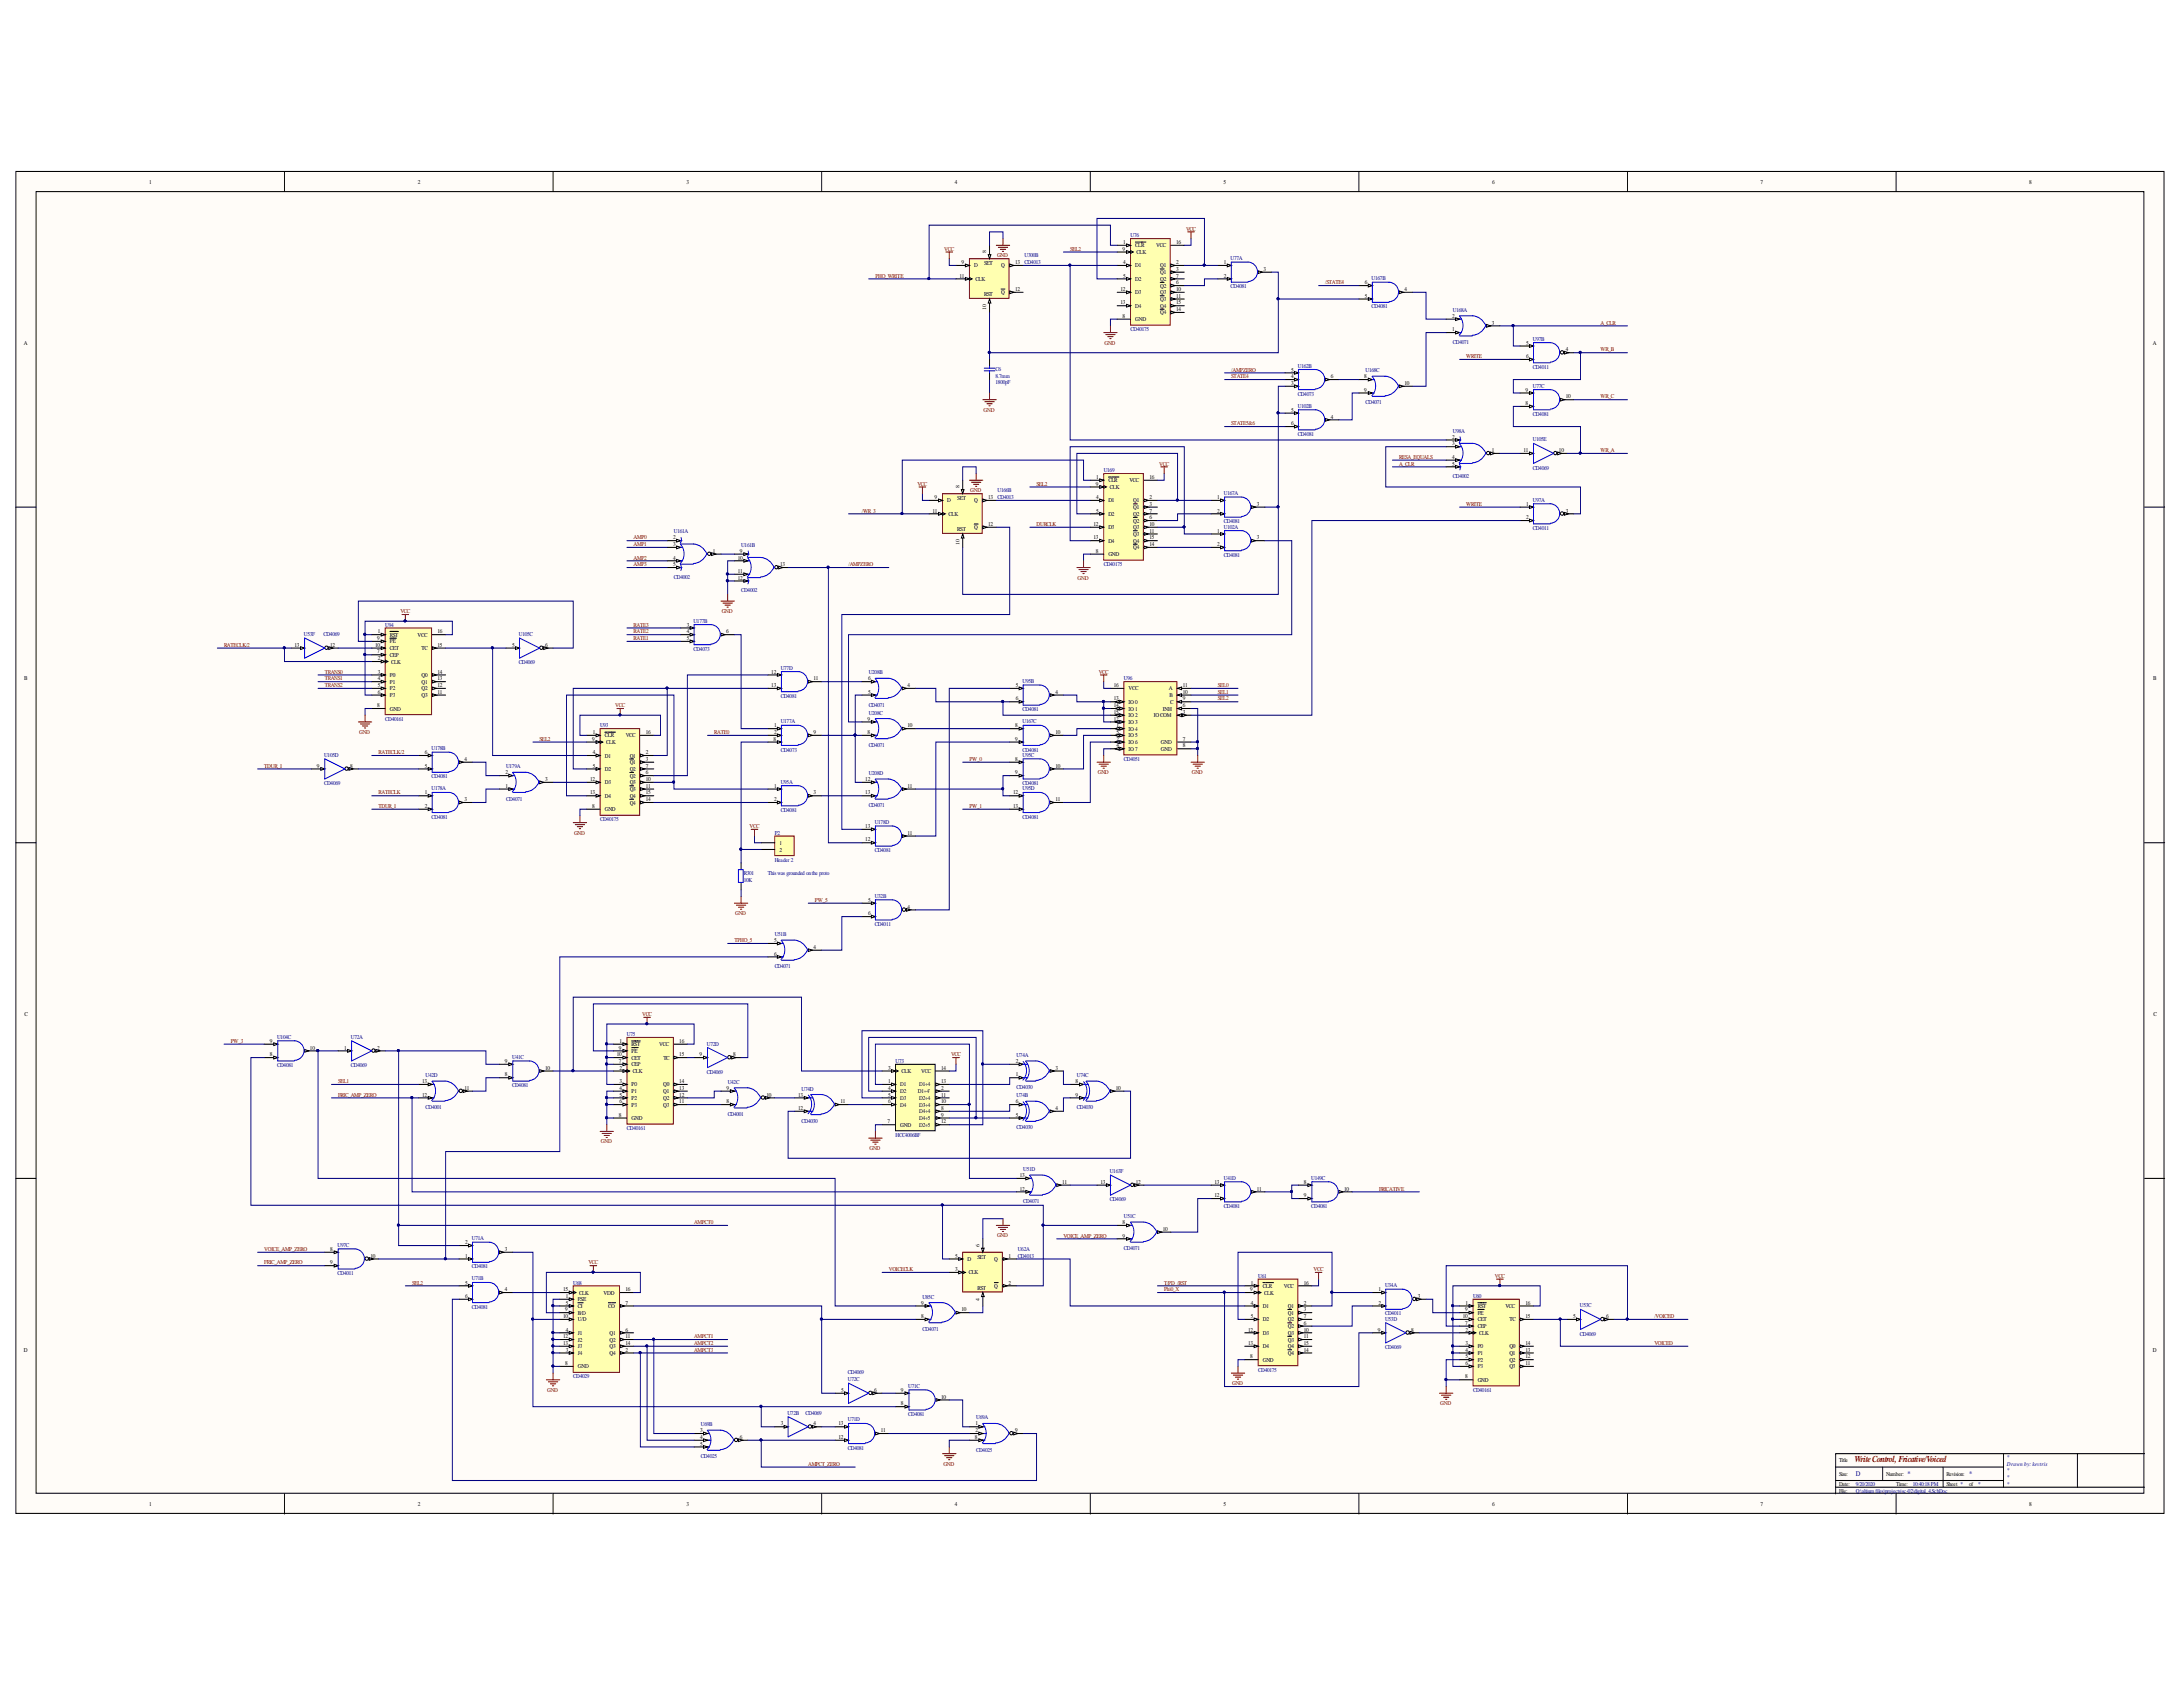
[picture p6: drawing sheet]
<svg xmlns="http://www.w3.org/2000/svg" width="279mm" height="216mm" viewBox="0 0 279 216" stroke-linecap="round" stroke-linejoin="round" font-family="sans-serif">
<defs><g id="words">
<text font-size="1.2" fill="#800000" x="237.4" y="187.2">WriteControl,Fricative/Voiced</text>
<g font-size=".9" fill="#000080">
<text x="237.5" y="188.9">D</text>
<text x="244.1" y="188.9">*</text>
<text x="252" y="188.9">*</text>
</g>
<g font-size=".8">
<text x="19.1" y="23.5">1</text>
<text x="53.5" y="23.5">2</text>
<text x="87.8" y="23.5">3</text>
<text x="122.2" y="23.5">4</text>
<text x="156.6" y="23.5">5</text>
<text x="191" y="23.5">6</text>
<text x="225.3" y="23.5">7</text>
<text x="259.7" y="23.5">8</text>
<text x="122.8" y="35.5">11</text>
<text x="123.1" y="33.8">9</text>
<text x="124.7" y="34.2">D</text>
<text x="124.8" y="36">CLK</text>
<text x="126" y="34">SET</text>
<text x="128.1" y="34.2">Q</text>
<text x="129.9" y="33.8">13</text>
<text x="143.7" y="32.1">9</text>
<text x="143.8" y="31.2">1</text>
<text x="143.8" y="33.8">4</text>
<text x="143.8" y="35.5">5</text>
<text x="145.3" y="31.7">CLR</text>
<text x="145.3" y="34.2">D1</text>
<text x="145.3" y="36">D2</text>
<text x="145.5" y="32.5">CLK</text>
<text x="148" y="31.7">VCC</text>
<text x="148.5" y="34.2">Q1</text>
<text x="148.5" y="35.1">Q1</text>
<text x="148.5" y="36">Q2</text>
<text x="150.5" y="33.8">2</text>
<text x="150.5" y="34.7">3</text>
<text x="150.5" y="35.5">7</text>
<text x="150.5" y="31.2">16</text>
<text x="156.6" y="33.8">1</text>
<text x="156.6" y="35.5">2</text>
<text x="161.7" y="34.7">3</text>
<text x="126" y="37.9">RST</text>
<text x="128.1" y="37.7">Q</text>
<text x="129.9" y="37.2">12</text>
<text x="143.4" y="37.2">12</text>
<text x="143.4" y="39">13</text>
<text x="143.7" y="40.7">8</text>
<text x="145.3" y="37.7">D3</text>
<text x="145.3" y="39.4">D4</text>
<text x="145.3" y="41.1">GND</text>
<text x="148.5" y="36.8">Q2</text>
<text x="148.5" y="37.7">Q3</text>
<text x="148.5" y="38.5">Q3</text>
<text x="148.5" y="39.4">Q4</text>
<text x="148.5" y="40.2">Q4</text>
<text x="150.5" y="36.4">6</text>
<text x="150.5" y="37.2">10</text>
<text x="150.5" y="38.1">11</text>
<text x="150.5" y="39">15</text>
<text x="150.5" y="39.8">14</text>
<text x="174.7" y="36.4">6</text>
<text x="174.7" y="38.1">5</text>
<text x="179.8" y="37.2">4</text>
<text x="185.9" y="40.7">2</text>
<text x="190.9" y="41.5">3</text>
<text x="3.1" y="44.1">A</text>
<text x="165.2" y="47.5">5</text>
<text x="185.9" y="42.4">1</text>
<text x="195.3" y="44.1">5</text>
<text x="195.3" y="45.8">6</text>
<text x="200.4" y="45">4</text>
<text x="275.5" y="44.1">A</text>
<text x="165.2" y="49.3">3</text>
<text x="165.2" y="48.4">4</text>
<text x="165.2" y="52.7">5</text>
<text x="170.3" y="48.4">6</text>
<text x="170.3" y="53.6">4</text>
<text x="174.6" y="50.1">9</text>
<text x="174.6" y="48.4">8</text>
<text x="179.8" y="49.3">10</text>
<text x="195.2" y="51.8">8</text>
<text x="195.2" y="50.1">9</text>
<text x="200.4" y="51">10</text>
<text x="165.2" y="54.4">6</text>
<text x="185.9" y="56.1">2</text>
<text x="185.9" y="57">3</text>
<text x="185.9" y="58.7">4</text>
<text x="185.9" y="59.6">5</text>
<text x="190.9" y="57.9">1</text>
<text x="195" y="57.9">11</text>
<text x="199.5" y="57.9">10</text>
<text x="119.3" y="65.6">11</text>
<text x="119.6" y="63.9">9</text>
<text x="121.2" y="64.3">D</text>
<text x="122.5" y="64">SET</text>
<text x="124.7" y="64.3">Q</text>
<text x="126.5" y="63.9">13</text>
<text x="140.2" y="62.2">9</text>
<text x="140.3" y="61.3">1</text>
<text x="140.3" y="63.9">4</text>
<text x="140.3" y="65.6">5</text>
<text x="141.9" y="61.7">CLR</text>
<text x="141.9" y="64.3">D1</text>
<text x="142" y="62.6">CLK</text>
<text x="144.5" y="61.7">VCC</text>
<text x="145.1" y="64.3">Q1</text>
<text x="145.1" y="65.2">Q1</text>
<text x="147.1" y="63.9">2</text>
<text x="147.1" y="64.7">3</text>
<text x="147.1" y="65.6">7</text>
<text x="147.1" y="61.3">16</text>
<text x="155.8" y="63.9">1</text>
<text x="155.8" y="65.6">2</text>
<text x="160.9" y="64.7">3</text>
<text x="195.3" y="64.7">1</text>
<text x="200.4" y="65.6">3</text>
<text x="86.2" y="69">2</text>
<text x="86.2" y="69.9">3</text>
<text x="86.2" y="71.6">4</text>
<text x="91.2" y="70.7">1</text>
<text x="94.4" y="71.6">10</text>
<text x="94.7" y="70.7">9</text>
<text x="121.4" y="66">CLK</text>
<text x="122.5" y="68">RST</text>
<text x="124.7" y="67.7">Q</text>
<text x="126.5" y="67.3">12</text>
<text x="140" y="67.3">12</text>
<text x="140" y="69">13</text>
<text x="140.2" y="70.7">8</text>
<text x="141.9" y="66">D2</text>
<text x="141.9" y="67.7">D3</text>
<text x="141.9" y="69.5">D4</text>
<text x="141.9" y="71.2">GND</text>
<text x="145.1" y="66">Q2</text>
<text x="145.1" y="66.9">Q2</text>
<text x="145.1" y="67.7">Q3</text>
<text x="145.1" y="68.6">Q3</text>
<text x="145.1" y="69.5">Q4</text>
<text x="145.1" y="70.3">Q4</text>
<text x="147.1" y="66.5">6</text>
<text x="147.1" y="67.3">10</text>
<text x="147.1" y="68.2">11</text>
<text x="147.1" y="69">15</text>
<text x="147.1" y="69.9">14</text>
<text x="155.8" y="68.2">1</text>
<text x="155.8" y="69.9">2</text>
<text x="160.9" y="69">3</text>
<text x="195.3" y="66.5">2</text>
<text x="86.2" y="72.5">5</text>
<text x="94.4" y="73.3">11</text>
<text x="94.4" y="74.2">12</text>
<text x="99.8" y="72.5">13</text>
<text x="37.7" y="82.8">13</text>
<text x="42.3" y="82.8">12</text>
<text x="48" y="82.8">10</text>
<text x="48.3" y="81.9">9</text>
<text x="48.3" y="83.6">7</text>
<text x="48.4" y="81.1">1</text>
<text x="49.9" y="81.5">RST</text>
<text x="49.9" y="82.3">PE</text>
<text x="49.9" y="83.2">CET</text>
<text x="53.4" y="81.5">VCC</text>
<text x="54" y="83.2">TC</text>
<text x="56" y="82.8">15</text>
<text x="56" y="81.1">16</text>
<text x="65.5" y="82.8">5</text>
<text x="69.8" y="82.8">6</text>
<text x="87.9" y="80.2">3</text>
<text x="87.9" y="81.1">4</text>
<text x="87.9" y="81.9">5</text>
<text x="93" y="81.1">6</text>
<text x="3.1" y="87.1">B</text>
<text x="48.4" y="84.5">2</text>
<text x="48.4" y="86.2">3</text>
<text x="48.4" y="87.1">4</text>
<text x="48.4" y="87.9">5</text>
<text x="48.4" y="88.8">6</text>
<text x="49.9" y="84.1">CEP</text>
<text x="49.9" y="86.6">P0</text>
<text x="49.9" y="87.5">P1</text>
<text x="49.9" y="88.4">P2</text>
<text x="49.9" y="89.2">P3</text>
<text x="50.1" y="84.9">CLK</text>
<text x="54" y="86.6">Q0</text>
<text x="54" y="87.5">Q1</text>
<text x="54" y="88.4">Q2</text>
<text x="54" y="89.2">Q3</text>
<text x="56" y="86.2">14</text>
<text x="56" y="87.1">13</text>
<text x="56" y="87.9">12</text>
<text x="56" y="88.8">11</text>
<text x="98.7" y="86.2">12</text>
<text x="98.7" y="87.9">13</text>
<text x="104.1" y="87.1">11</text>
<text x="111.1" y="87.1">6</text>
<text x="111.1" y="88.8">5</text>
<text x="116.2" y="87.9">4</text>
<text x="130" y="89.6">6</text>
<text x="130" y="87.9">5</text>
<text x="135.1" y="88.8">4</text>
<text x="142.6" y="89.6">13</text>
<text x="142.6" y="87.9">16</text>
<text x="144.4" y="88.4">VCC</text>
<text x="149.6" y="88.4">A</text>
<text x="149.7" y="89.2">B</text>
<text x="151.4" y="87.9">11</text>
<text x="151.4" y="88.8">10</text>
<text x="151.4" y="89.6">9</text>
<text x="275.6" y="87.1">B</text>
<text x="48.3" y="90.5">8</text>
<text x="49.9" y="90.9">GND</text>
<text x="75.8" y="94.8">9</text>
<text x="75.9" y="93.9">1</text>
<text x="77.4" y="94.4">CLR</text>
<text x="77.6" y="95.2">CLK</text>
<text x="80.1" y="94.4">VCC</text>
<text x="82.6" y="93.9">16</text>
<text x="99" y="94.8">8</text>
<text x="99.1" y="93.1">1</text>
<text x="99.1" y="93.9">2</text>
<text x="104.1" y="93.9">9</text>
<text x="111" y="92.2">9</text>
<text x="111" y="93.9">8</text>
<text x="116.2" y="93.1">10</text>
<text x="129.9" y="93.1">8</text>
<text x="129.9" y="94.8">9</text>
<text x="135.1" y="93.9">10</text>
<text x="142.6" y="90.5">14</text>
<text x="142.6" y="91.4">15</text>
<text x="142.6" y="92.2">12</text>
<text x="142.9" y="93.1">1</text>
<text x="142.9" y="93.9">5</text>
<text x="142.9" y="94.8">2</text>
<text x="142.9" y="95.7">4</text>
<text x="144.4" y="90.1">IO 0</text>
<text x="144.4" y="90.9">IO 1</text>
<text x="144.4" y="91.8">IO 2</text>
<text x="144.4" y="92.7">IO 3</text>
<text x="144.4" y="93.5">IO 4</text>
<text x="144.4" y="94.4">IO 5</text>
<text x="144.4" y="95.2">IO 6</text>
<text x="147.7" y="91.8">IO COM</text>
<text x="148.6" y="95.2">GND</text>
<text x="148.8" y="90.9">INH</text>
<text x="149.8" y="90.1">C</text>
<text x="151.4" y="90.5">6</text>
<text x="151.4" y="91.4">3</text>
<text x="151.4" y="94.8">7</text>
<text x="151.4" y="95.7">8</text>
<text x="40.5" y="98.2">9</text>
<text x="44.8" y="98.2">8</text>
<text x="54.4" y="101.7">1</text>
<text x="54.4" y="96.5">6</text>
<text x="54.4" y="98.2">5</text>
<text x="59.4" y="97.4">4</text>
<text x="64.7" y="99.1">2</text>
<text x="64.7" y="100.8">1</text>
<text x="69.8" y="100">3</text>
<text x="75.5" y="100">12</text>
<text x="75.5" y="101.7">13</text>
<text x="75.9" y="96.5">4</text>
<text x="75.9" y="98.2">5</text>
<text x="77.4" y="96.9">D1</text>
<text x="77.4" y="98.7">D2</text>
<text x="77.4" y="100.4">D3</text>
<text x="80.6" y="96.9">Q1</text>
<text x="80.6" y="97.8">Q1</text>
<text x="80.6" y="98.7">Q2</text>
<text x="80.6" y="99.5">Q2</text>
<text x="80.6" y="100.4">Q3</text>
<text x="80.6" y="101.2">Q3</text>
<text x="82.6" y="96.5">2</text>
<text x="82.6" y="97.4">3</text>
<text x="82.6" y="98.2">7</text>
<text x="82.6" y="99.1">6</text>
<text x="82.6" y="100">10</text>
<text x="82.6" y="100.8">11</text>
<text x="82.6" y="101.7">15</text>
<text x="99.1" y="100.8">1</text>
<text x="104.1" y="101.7">3</text>
<text x="110.8" y="101.7">13</text>
<text x="110.8" y="100">12</text>
<text x="116.2" y="100.8">11</text>
<text x="129.7" y="101.7">12</text>
<text x="129.9" y="97.4">8</text>
<text x="129.9" y="99.1">9</text>
<text x="135.1" y="98.2">10</text>
<text x="144.4" y="96.1">IO 7</text>
<text x="148.6" y="96.1">GND</text>
<text x="54.4" y="103.4">2</text>
<text x="59.4" y="102.5">3</text>
<text x="75.8" y="103.4">8</text>
<text x="77.4" y="102.1">D4</text>
<text x="77.4" y="103.8">GND</text>
<text x="80.6" y="102.1">Q4</text>
<text x="80.6" y="103">Q4</text>
<text x="82.6" y="102.5">14</text>
<text x="99.1" y="102.5">2</text>
<text x="110.8" y="107.7">12</text>
<text x="110.8" y="106">13</text>
<text x="116.2" y="106.8">11</text>
<text x="129.7" y="103.4">13</text>
<text x="135.1" y="102.5">11</text>
<text x="99.8" y="108.1">1</text>
<text x="99.8" y="109">2</text>
<text x="111.1" y="115.4">5</text>
<text x="111.1" y="117.1">6</text>
<text x="116.2" y="116.3">4</text>
<text x="99.1" y="122.3">6</text>
<text x="99.1" y="120.6">5</text>
<text x="104.1" y="121.4">4</text>
<text x="3.2" y="130">C</text>
<text x="275.6" y="130">C</text>
<text x="34.5" y="135.2">8</text>
<text x="34.5" y="133.5">9</text>
<text x="39.7" y="134.3">10</text>
<text x="44.1" y="134.3">1</text>
<text x="48.3" y="134.3">2</text>
<text x="64.6" y="137.8">8</text>
<text x="64.6" y="136">9</text>
<text x="69.8" y="136.9">10</text>
<text x="79" y="135.2">10</text>
<text x="79.2" y="134.3">9</text>
<text x="79.2" y="136">7</text>
<text x="79.3" y="133.5">1</text>
<text x="79.3" y="136.9">2</text>
<text x="80.8" y="133.9">RST</text>
<text x="80.8" y="134.8">PE</text>
<text x="80.8" y="135.6">CET</text>
<text x="80.8" y="136.5">CEP</text>
<text x="81" y="137.3">CLK</text>
<text x="84.4" y="133.9">VCC</text>
<text x="84.9" y="135.6">TC</text>
<text x="86.9" y="135.2">15</text>
<text x="86.9" y="133.5">16</text>
<text x="89.5" y="135.2">9</text>
<text x="93.8" y="135.2">8</text>
<text x="130" y="137.8">1</text>
<text x="130" y="136">2</text>
<text x="135.1" y="136.9">3</text>
<text x="54" y="140.3">12</text>
<text x="54" y="138.6">13</text>
<text x="59.4" y="139.5">11</text>
<text x="79.2" y="142.9">8</text>
<text x="79.3" y="138.6">3</text>
<text x="79.3" y="139.5">4</text>
<text x="79.3" y="140.3">5</text>
<text x="79.3" y="141.2">6</text>
<text x="80.8" y="139">P0</text>
<text x="80.8" y="139.9">P1</text>
<text x="80.8" y="140.8">P2</text>
<text x="80.8" y="141.6">P3</text>
<text x="80.8" y="143.3">GND</text>
<text x="84.9" y="139">Q0</text>
<text x="84.9" y="139.9">Q1</text>
<text x="84.9" y="140.8">Q2</text>
<text x="84.9" y="141.6">Q3</text>
<text x="86.9" y="138.6">14</text>
<text x="86.9" y="139.5">13</text>
<text x="86.9" y="140.3">12</text>
<text x="86.9" y="141.2">11</text>
<text x="93" y="141.2">8</text>
<text x="93" y="139.5">9</text>
<text x="98.1" y="140.3">10</text>
<text x="102.2" y="140.3">13</text>
<text x="102.2" y="142.1">12</text>
<text x="107.6" y="141.2">11</text>
<text x="130" y="142.9">5</text>
<text x="130" y="141.2">6</text>
<text x="135.1" y="142.1">4</text>
<text x="137.7" y="140.3">9</text>
<text x="137.7" y="138.6">8</text>
<text x="142.8" y="139.5">10</text>
<text x="130.5" y="150.6">13</text>
<text x="130.5" y="152.4">12</text>
<text x="135.9" y="151.5">11</text>
<text x="140.8" y="151.5">13</text>
<text x="145.4" y="151.5">12</text>
<text x="155.4" y="153.2">12</text>
<text x="155.4" y="151.5">13</text>
<text x="160.9" y="152.4">11</text>
<text x="166.9" y="151.5">8</text>
<text x="166.9" y="153.2">9</text>
<text x="172" y="152.4">10</text>
<text x="42.3" y="160.1">8</text>
<text x="42.3" y="161.8">9</text>
<text x="47.4" y="161">10</text>
<text x="59.5" y="161">1</text>
<text x="59.5" y="159.2">2</text>
<text x="64.6" y="160.1">3</text>
<text x="122.3" y="161">5</text>
<text x="123.8" y="161.4">D</text>
<text x="125.1" y="161.1">SET</text>
<text x="127.3" y="161.4">Q</text>
<text x="129.1" y="161">1</text>
<text x="143.7" y="158.4">9</text>
<text x="143.7" y="156.7">8</text>
<text x="148.8" y="157.5">10</text>
<text x="59.5" y="166.1">6</text>
<text x="59.5" y="164.4">5</text>
<text x="64.6" y="165.2">4</text>
<text x="72.1" y="165.2">15</text>
<text x="72.3" y="167.8">9</text>
<text x="72.4" y="166.1">1</text>
<text x="72.4" y="167">5</text>
<text x="74" y="166.5">PSE</text>
<text x="74" y="167.4">CI</text>
<text x="74.1" y="165.7">CLK</text>
<text x="77.3" y="165.7">VDD</text>
<text x="77.9" y="167.4">CO</text>
<text x="80.1" y="167">7</text>
<text x="80.1" y="165.2">16</text>
<text x="117.9" y="167">9</text>
<text x="122.3" y="162.7">3</text>
<text x="123" y="167.8">10</text>
<text x="124" y="163.1">CLK</text>
<text x="125.1" y="165.1">RST</text>
<text x="127.3" y="164.8">Q</text>
<text x="129.1" y="164.4">2</text>
<text x="160" y="165.2">9</text>
<text x="160.1" y="164.4">1</text>
<text x="160.1" y="167">4</text>
<text x="161.6" y="164.8">CLR</text>
<text x="161.6" y="167.4">D1</text>
<text x="161.8" y="165.7">CLK</text>
<text x="164.3" y="164.8">VCC</text>
<text x="164.8" y="167.4">Q1</text>
<text x="166.9" y="167">2</text>
<text x="166.9" y="167.8">3</text>
<text x="166.9" y="164.4">16</text>
<text x="176.4" y="165.2">1</text>
<text x="176.4" y="167">2</text>
<text x="181.5" y="166.1">3</text>
<text x="187.5" y="167.8">9</text>
<text x="187.6" y="167">1</text>
<text x="189.1" y="167.4">RST</text>
<text x="192.7" y="167.4">VCC</text>
<text x="195.2" y="167">16</text>
<text x="3.1" y="173">D</text>
<text x="72.1" y="171.3">12</text>
<text x="72.1" y="172.1">13</text>
<text x="72.1" y="168.7">10</text>
<text x="72.4" y="170.4">4</text>
<text x="72.4" y="173">3</text>
<text x="74" y="170.8">J1</text>
<text x="74" y="171.7">J2</text>
<text x="74" y="172.6">J3</text>
<text x="74" y="173.4">J4</text>
<text x="74" y="169.1">U/D</text>
<text x="74" y="168.3">B/D</text>
<text x="78" y="170.8">Q1</text>
<text x="78" y="171.7">Q2</text>
<text x="78" y="172.6">Q3</text>
<text x="78" y="173.4">Q4</text>
<text x="80.1" y="170.4">6</text>
<text x="80.1" y="171.3">11</text>
<text x="80.1" y="172.1">14</text>
<text x="80.1" y="173">2</text>
<text x="117.9" y="168.7">8</text>
<text x="159.7" y="170.4">12</text>
<text x="159.7" y="172.1">13</text>
<text x="160" y="173.8">8</text>
<text x="160.1" y="168.7">5</text>
<text x="161.6" y="169.1">D2</text>
<text x="161.6" y="170.8">D3</text>
<text x="161.6" y="172.6">D4</text>
<text x="164.8" y="168.3">Q1</text>
<text x="164.8" y="169.1">Q2</text>
<text x="164.8" y="170">Q2</text>
<text x="164.8" y="170.8">Q3</text>
<text x="164.8" y="171.7">Q3</text>
<text x="164.8" y="172.6">Q4</text>
<text x="164.8" y="173.4">Q4</text>
<text x="166.9" y="168.7">7</text>
<text x="166.9" y="169.5">6</text>
<text x="166.9" y="170.4">10</text>
<text x="166.9" y="171.3">11</text>
<text x="166.9" y="172.1">15</text>
<text x="166.9" y="173">14</text>
<text x="176.3" y="170.4">9</text>
<text x="180.6" y="170.4">8</text>
<text x="187.2" y="168.7">10</text>
<text x="187.5" y="169.5">7</text>
<text x="187.6" y="170.4">2</text>
<text x="187.6" y="172.1">3</text>
<text x="187.6" y="173">4</text>
<text x="187.6" y="173.8">5</text>
<text x="189.1" y="168.3">PE</text>
<text x="189.1" y="169.1">CET</text>
<text x="189.1" y="170">CEP</text>
<text x="189.1" y="172.6">P0</text>
<text x="189.1" y="173.4">P1</text>
<text x="189.3" y="170.8">CLK</text>
<text x="193.2" y="172.6">Q0</text>
<text x="193.2" y="173.4">Q1</text>
<text x="193.2" y="169.1">TC</text>
<text x="195.2" y="168.7">15</text>
<text x="195.2" y="172.1">14</text>
<text x="195.2" y="173">13</text>
<text x="195.2" y="173.8">12</text>
<text x="201.3" y="168.7">5</text>
<text x="205.6" y="168.7">6</text>
<text x="275.5" y="173">D</text>
<text x="72.3" y="174.7">8</text>
<text x="74" y="175.1">GND</text>
<text x="107.7" y="178.1">5</text>
<text x="111.9" y="178.1">6</text>
<text x="115.3" y="179.9">8</text>
<text x="115.3" y="178.1">9</text>
<text x="120.5" y="179">10</text>
<text x="161.6" y="174.3">GND</text>
<text x="187.5" y="176.4">8</text>
<text x="187.6" y="174.7">6</text>
<text x="189.1" y="174.3">P2</text>
<text x="189.1" y="175.1">P3</text>
<text x="189.1" y="176.8">GND</text>
<text x="193.2" y="174.3">Q2</text>
<text x="193.2" y="175.1">Q3</text>
<text x="195.2" y="174.7">11</text>
<text x="89.6" y="183.3">3</text>
<text x="89.6" y="184.2">4</text>
<text x="89.6" y="185">5</text>
<text x="94.7" y="184.2">6</text>
<text x="99.9" y="182.4">3</text>
<text x="104.1" y="182.4">4</text>
<text x="107.3" y="184.2">12</text>
<text x="107.3" y="182.4">13</text>
<text x="112.7" y="183.3">11</text>
<text x="124.8" y="184.2">8</text>
<text x="124.8" y="182.4">1</text>
<text x="124.8" y="183.3">2</text>
<text x="129.9" y="183.3">9</text>
<text x="235.4" y="187.2">Title</text>
<text x="235.4" y="188.9">Size:</text>
<text x="235.4" y="190.2">Date:</text>
<text x="235.4" y="191">File:</text>
<text x="241.4" y="188.9">Number:</text>
<text x="242.7" y="190.2">Time:</text>
<text x="249.1" y="188.9">Revision:</text>
<text x="249.1" y="190.2">Sheet *</text>
<text x="252" y="190.2">of</text>
<text x="19.1" y="192.7">1</text>
<text x="53.5" y="192.7">2</text>
<text x="87.8" y="192.7">3</text>
<text x="122.2" y="192.7">4</text>
<text x="156.6" y="192.7">5</text>
<text x="191" y="192.7">6</text>
<text x="225.3" y="192.7">7</text>
<text x="259.7" y="192.7">8</text>
</g>
<g font-size=".8" fill="#800000">
<text x="151.8" y="29.5">VCC</text>
<text x="112" y="35.5">PHO_WRITE</text>
<text x="120.9" y="32.1">VCC</text>
<text x="127.6" y="32.9">GND</text>
<text x="137" y="32.1">SEL2</text>
<text x="169.6" y="36.4">/STATE4</text>
<text x="204.9" y="41.5">A_CLR</text>
<text x="141.4" y="44.1">GND</text>
<text x="157.6" y="47.5">/AMPZERO</text>
<text x="187.7" y="45.8">WRITE</text>
<text x="204.9" y="45">WR_B</text>
<text x="125.9" y="52.7">GND</text>
<text x="157.6" y="48.4">STATE4</text>
<text x="204.9" y="51">WR_C</text>
<text x="148.4" y="59.6">VCC</text>
<text x="157.6" y="54.4">STATE5&amp;6</text>
<text x="179.1" y="59.6">A_CLR</text>
<text x="179.1" y="58.7">RESA_EQUALS</text>
<text x="204.9" y="57.9">WR_A</text>
<text x="110.3" y="65.6">/WR_3</text>
<text x="117.4" y="62.2">VCC</text>
<text x="124.2" y="63">GND</text>
<text x="132.7" y="62.2">SEL2</text>
<text x="187.7" y="64.7">WRITE</text>
<text x="81.1" y="69">AMP0</text>
<text x="81.1" y="69.9">AMP1</text>
<text x="81.1" y="71.6">AMP2</text>
<text x="132.7" y="67.3">DURCLK</text>
<text x="81.1" y="72.5">AMP3</text>
<text x="108.6" y="72.5">/AMPZERO</text>
<text x="137.9" y="74.2">GND</text>
<text x="28.7" y="82.8">RATECLK/2</text>
<text x="51.2" y="78.5">VCC</text>
<text x="81.1" y="81.9">RATE1</text>
<text x="81.1" y="81.1">RATE2</text>
<text x="81.1" y="80.2">RATE3</text>
<text x="92.4" y="78.5">GND</text>
<text x="41.6" y="86.2">TRANS0</text>
<text x="41.6" y="87.1">TRANS1</text>
<text x="41.6" y="87.9">TRANS2</text>
<text x="140.6" y="86.2">VCC</text>
<text x="155.9" y="87.9">SEL0</text>
<text x="155.9" y="88.8">SEL1</text>
<text x="155.9" y="89.6">SEL2</text>
<text x="46" y="93.9">GND</text>
<text x="69.1" y="94.8">SEL2</text>
<text x="78.7" y="90.5">VCC</text>
<text x="91.4" y="93.9">RATE0</text>
<text x="33.8" y="98.2">TDUR_1</text>
<text x="48.4" y="101.7">RATECLK</text>
<text x="48.4" y="96.5">RATECLK/2</text>
<text x="124.1" y="97.4">PW_0</text>
<text x="140.5" y="99.1">GND</text>
<text x="152.5" y="99.1">GND</text>
<text x="48.4" y="103.4">TDUR_1</text>
<text x="73.5" y="106.8">GND</text>
<text x="95.9" y="106">VCC</text>
<text x="124.1" y="103.4">PW_1</text>
<text x="94.1" y="117.1">GND</text>
<text x="104.3" y="115.4">PW_5</text>
<text x="94" y="120.6">TPHO_5</text>
<text x="82.2" y="130">VCC</text>
<text x="29.5" y="133.5">PW_3</text>
<text x="121.7" y="135.2">VCC</text>
<text x="43.3" y="138.6">SEL1</text>
<text x="43.3" y="140.3">FRIC_AMP_ZERO</text>
<text x="76.9" y="146.3">GND</text>
<text x="111.3" y="147.2">GND</text>
<text x="176.5" y="152.4">FRICATIVE</text>
<text x="33.8" y="160.1">VOICE_AMP_ZERO</text>
<text x="33.8" y="161.8">FRIC_AMP_ZERO</text>
<text x="75.3" y="161.8">VCC</text>
<text x="88.8" y="156.7">AMPCT0</text>
<text x="127.6" y="158.4">GND</text>
<text x="136.1" y="158.4">VOICE_AMP_ZERO</text>
<text x="52.7" y="164.4">SEL2</text>
<text x="113.8" y="162.7">VOICECLK</text>
<text x="149" y="164.4">T/PD_/RST</text>
<text x="149" y="165.2">Phi0_X</text>
<text x="168.1" y="162.7">VCC</text>
<text x="191.3" y="163.5">VCC</text>
<text x="88.8" y="171.3">AMPCT1</text>
<text x="88.8" y="172.1">AMPCT2</text>
<text x="88.8" y="173">AMPCT3</text>
<text x="211.7" y="172.1">VOICED</text>
<text x="211.7" y="168.7">/VOICED</text>
<text x="70" y="178.1">GND</text>
<text x="157.7" y="177.3">GND</text>
<text x="184.3" y="179.8">GND</text>
<text x="103.4" y="187.6">AMPCT_ZERO</text>
<text x="120.7" y="187.6">GND</text>
</g>
<g font-size=".8" fill="#000080">
<text x="131.1" y="32.9">U300B</text>
<text x="131.1" y="33.8">CD4013</text>
<text x="144.7" y="30.4">U76</text>
<text x="157.5" y="33.3">U77A</text>
<text x="175.6" y="35.9">U167B</text>
<text x="157.5" y="36.9">CD4081</text>
<text x="175.6" y="39.5">CD4081</text>
<text x="186" y="39.9">U168A</text>
<text x="127.4" y="47.5">C6</text>
<text x="144.7" y="42.4">CD40175</text>
<text x="166.1" y="47">U162B</text>
<text x="174.8" y="47.6">U168C</text>
<text x="186" y="44">CD4071</text>
<text x="196.2" y="43.6">U97B</text>
<text x="196.2" y="47.2">CD4011</text>
<text x="127.4" y="49.2">1800pF</text>
<text x="127.4" y="48.3">8.7mm</text>
<text x="166.1" y="50.6">CD4073</text>
<text x="166.1" y="52.2">U102B</text>
<text x="174.8" y="51.8">CD4071</text>
<text x="196.2" y="49.6">U77C</text>
<text x="196.2" y="53.2">CD4081</text>
<text x="166.1" y="55.8">CD4081</text>
<text x="186" y="55.4">U98A</text>
<text x="196.2" y="56.5">U105E</text>
<text x="127.7" y="63">U166B</text>
<text x="127.7" y="63.9">CD4013</text>
<text x="141.3" y="60.4">U169</text>
<text x="156.6" y="63.4">U167A</text>
<text x="186" y="61.2">CD4002</text>
<text x="196.2" y="60.1">CD4069</text>
<text x="196.2" y="64.2">U97A</text>
<text x="86.3" y="68.3">U161A</text>
<text x="94.9" y="70">U161B</text>
<text x="156.6" y="67">CD4081</text>
<text x="156.6" y="67.7">U102A</text>
<text x="156.6" y="71.3">CD4081</text>
<text x="196.2" y="67.8">CD4011</text>
<text x="86.3" y="74.1">CD4002</text>
<text x="94.9" y="75.8">CD4002</text>
<text x="141.3" y="72.5">CD40175</text>
<text x="38.9" y="81.4">U53F</text>
<text x="41.4" y="81.4">CD4069</text>
<text x="49.3" y="80.2">U94</text>
<text x="66.4" y="81.4">U105C</text>
<text x="88.8" y="79.7">U177B</text>
<text x="88.8" y="83.3">CD4073</text>
<text x="66.4" y="85">CD4069</text>
<text x="99.9" y="85.7">U77D</text>
<text x="99.9" y="89.3">CD4081</text>
<text x="111.2" y="86.3">U208B</text>
<text x="130.9" y="87.4">U95B</text>
<text x="143.8" y="87.1">U96</text>
<text x="49.3" y="92.2">CD40161</text>
<text x="76.8" y="93.1">U93</text>
<text x="99.9" y="92.6">U177A</text>
<text x="111.2" y="91.5">U208C</text>
<text x="111.2" y="95.6">CD4071</text>
<text x="111.2" y="90.4">CD4071</text>
<text x="130.9" y="91">CD4081</text>
<text x="130.9" y="92.6">U167C</text>
<text x="41.5" y="96.9">U105D</text>
<text x="41.5" y="100.5">CD4069</text>
<text x="55.2" y="101.2">U178A</text>
<text x="55.2" y="96">U178B</text>
<text x="55.2" y="99.6">CD4081</text>
<text x="64.8" y="98.3">U179A</text>
<text x="99.9" y="96.2">CD4073</text>
<text x="99.9" y="100.3">U95A</text>
<text x="111.2" y="99.2">U208D</text>
<text x="130.9" y="96.2">CD4081</text>
<text x="130.9" y="96.9">U95C</text>
<text x="130.9" y="100.5">CD4081</text>
<text x="130.9" y="101.2">U95D</text>
<text x="143.8" y="97.4">CD4051</text>
<text x="55.2" y="104.8">CD4081</text>
<text x="64.8" y="102.4">CD4071</text>
<text x="76.8" y="105.1">CD40175</text>
<text x="99.1" y="106.8">P2</text>
<text x="99.9" y="103.9">CD4081</text>
<text x="111.2" y="103.3">CD4071</text>
<text x="112" y="105.5">U178D</text>
<text x="130.9" y="104.8">CD4081</text>
<text x="95.2" y="112.8">10K</text>
<text x="95.2" y="112">R301</text>
<text x="98.3" y="112">Thiswas grounded onthe proto</text>
<text x="99.1" y="110.3">Header 2</text>
<text x="112" y="109.1">CD4081</text>
<text x="99.1" y="119.8">U51B</text>
<text x="112" y="114.9">U32B</text>
<text x="112" y="118.5">CD4011</text>
<text x="99.1" y="123.9">CD4071</text>
<text x="35.5" y="132.9">U104C</text>
<text x="35.5" y="136.6">CD4081</text>
<text x="44.9" y="132.9">U72A</text>
<text x="44.9" y="136.6">CD4069</text>
<text x="54.5" y="137.8">U42D</text>
<text x="65.5" y="135.5">U41C</text>
<text x="80.2" y="132.6">U75</text>
<text x="90.5" y="133.8">U72D</text>
<text x="90.5" y="137.4">CD4069</text>
<text x="114.6" y="136">U73</text>
<text x="130.1" y="135.3">U74A</text>
<text x="137.8" y="137.8">U74C</text>
<text x="54.5" y="142">CD4001</text>
<text x="65.5" y="139.1">CD4081</text>
<text x="93.1" y="138.7">U42C</text>
<text x="93.1" y="142.8">CD4001</text>
<text x="102.6" y="139.6">U74D</text>
<text x="102.6" y="143.7">CD4030</text>
<text x="130.1" y="139.4">CD4030</text>
<text x="130.1" y="140.4">U74B</text>
<text x="137.8" y="142">CD4030</text>
<text x="80.2" y="144.6">CD40161</text>
<text x="114.6" y="145.5">HCC4006BF</text>
<text x="130.1" y="144.5">CD4030</text>
<text x="130.9" y="149.9">U51D</text>
<text x="130.9" y="154">CD4071</text>
<text x="142" y="150.1">U163F</text>
<text x="142" y="153.7">CD4069</text>
<text x="143.8" y="155.9">U51C</text>
<text x="156.6" y="151">U41D</text>
<text x="156.6" y="154.6">CD4081</text>
<text x="167.8" y="151">U149C</text>
<text x="167.8" y="154.6">CD4081</text>
<text x="43.2" y="159.6">U97C</text>
<text x="60.4" y="158.7">U71A</text>
<text x="130.3" y="160.1">U62A</text>
<text x="130.3" y="161">CD4013</text>
<text x="143.8" y="160">CD4071</text>
<text x="43.2" y="163.2">CD4011</text>
<text x="60.4" y="163.9">U71B</text>
<text x="60.4" y="167.5">CD4081</text>
<text x="60.4" y="162.3">CD4081</text>
<text x="73.4" y="164.4">U68</text>
<text x="118.1" y="166.2">U85C</text>
<text x="161" y="163.5">U61</text>
<text x="177.3" y="164.7">U34A</text>
<text x="188.5" y="166.1">U60</text>
<text x="202.2" y="167.3">U53C</text>
<text x="118.1" y="170.3">CD4071</text>
<text x="177.3" y="169">U53D</text>
<text x="177.3" y="172.6">CD4069</text>
<text x="177.3" y="168.3">CD4011</text>
<text x="202.2" y="170.9">CD4069</text>
<text x="73.4" y="176.4">CD4029</text>
<text x="108.5" y="176.8">U72C</text>
<text x="108.5" y="175.9">CD4069</text>
<text x="116.3" y="177.6">U71C</text>
<text x="161" y="175.6">CD40175</text>
<text x="188.5" y="178.1">CD40161</text>
<text x="89.7" y="182.5">U69B</text>
<text x="100.8" y="181.1">U72B</text>
<text x="103.1" y="181.1">CD4069</text>
<text x="108.5" y="181.9">U71D</text>
<text x="108.5" y="185.5">CD4081</text>
<text x="116.3" y="181.2">CD4081</text>
<text x="124.9" y="181.7">U69A</text>
<text x="124.9" y="185.8">CD4025</text>
<text x="89.7" y="186.6">CD4025</text>
<text x="237.5" y="190.2">9/20/2020</text>
<text x="237.5" y="191">Q:\altium files\projects\sc-02\digital_4.SchDoc</text>
<text x="244.8" y="190.2">10:40:18PM</text>
<text x="253.2" y="190.2">*</text>
<text x="256.9" y="186.7">*</text>
<text x="256.9" y="187.6">Drawn by: kevtris</text>
<text x="256.9" y="188.4">*</text>
<text x="256.9" y="189.3">*</text>
<text x="256.9" y="190.2">*</text>
</g>
<g font-size=".8" fill="#080d02">
<text x="113.7" y="136.9">3</text>
<text x="115.4" y="137.3">CLK</text>
<text x="117.9" y="137.3">VCC</text>
<text x="120.5" y="136.9">14</text>
<text x="113.6" y="143.8">7</text>
<text x="113.7" y="138.6">1</text>
<text x="113.7" y="139.5">4</text>
<text x="113.7" y="140.3">5</text>
<text x="113.7" y="141.2">6</text>
<text x="115.2" y="139">D1</text>
<text x="115.2" y="139.9">D2</text>
<text x="115.2" y="140.8">D3</text>
<text x="115.2" y="141.6">D4</text>
<text x="117.5" y="139.9">D1+4'</text>
<text x="117.6" y="142.5">D4+4</text>
<text x="117.6" y="143.3">D4+5</text>
<text x="117.6" y="141.6">D3+4</text>
<text x="117.6" y="140.8">D2+4</text>
<text x="117.6" y="139">D1+4</text>
<text x="120.5" y="142.1">8</text>
<text x="120.5" y="142.9">9</text>
<text x="120.5" y="141.2">10</text>
<text x="120.5" y="140.3">11</text>
<text x="120.5" y="143.8">12</text>
<text x="120.5" y="138.6">13</text>
<text x="120.5" y="139.5">2</text>
<text x="115.2" y="144.2">GND</text>
<text x="117.6" y="144.2">D2+5</text>
</g>
<g font-size=".7">
<text x="126.2" y="32.4" transform="rotate(-90 126.2 32.4)">8</text>
<text x="126.2" y="39.7" transform="rotate(-90 126.2 39.7)">10</text>
<text x="122.8" y="62.5" transform="rotate(-90 122.8 62.5)">8</text>
<text x="122.8" y="69.8" transform="rotate(-90 122.8 69.8)">10</text>
<text x="125.4" y="159.6" transform="rotate(-90 125.4 159.6)">6</text>
<text x="125.4" y="166.4" transform="rotate(-90 125.4 166.4)">4</text>
</g>
</g></defs>
<g fill="#fffcf8" stroke="#000" stroke-width=".13">
<path d="M2 21.9h275v171.8h-275z"/>
<path d="M4.6 24.5h269.8v166.6h-269.8z"/>
</g>
<g fill="none" stroke="#000" stroke-width=".13">
<path d="M36.4 21.9v2.6M70.8 21.9v2.6M105.2 21.9v2.6M139.5 21.9v2.6M173.9 21.9v2.6M208.3 21.9v2.6M242.7 21.9v2.6M185.1 40.8h1.7M2 64.9h2.6M274.5 64.9h2.6M2 107.9h2.6M274.5 107.9h2.6"/>
<path d="M2 150.8h2.6M274.5 150.8h2.6M36.4 191.2v2.6M70.8 191.2v2.6M105.2 191.2v2.6M139.5 191.2v2.6M173.9 191.2v2.6M208.3 191.2v2.6M234.9 187.8h21.5M234.9 190.3h39.6M234.9 189.5h21.5M241 187.8v1.7"/>
<path d="M242.7 191.2v2.6M248.7 187.8v2.5M256.4 186v4.3M265.9 186h-31v5.2M274.5 186h-8.6v4.3"/>
</g>
<path d="M186.3 40.7l.5 .1-.5 .2z" fill="#fffcf8"/>
<path d="M185.1 42.6h1.7M186.3 40.7l.5 .1-.5 .2z" fill="none" stroke="#000" stroke-width=".13"/>
<path d="M186.3 42.4l.5 .2-.5 .1z" fill="#fffcf8"/>
<path d="M186.3 42.4l.5 .2-.5 .1zM190.3 41.7h1.7" fill="none" stroke="#000" stroke-width=".13"/>
<path d="M190.3 41.5l.5 .2-.5 .2z" fill="#fffcf8"/>
<path d="M190.3 41.5l.5 .2-.5 .2zM194.5 44.3h1.8" fill="none" stroke="#000" stroke-width=".13"/>
<path d="M186.8 40.5a1.78 1.78 0 0 1 0 2.4M186.8 40.4h1.6a1.99 1.99 0 0 1 1.8 1.3M186.8 40.8h.3M186.8 42.6h.3M186.8 43h1.6M190.2 41.6a2.04 2.04 0 0 1-1.8 1.3" fill="none" stroke="#00f" stroke-width=".13"/>
<path d="M195.8 44.1l.5 .2-.5 .2z" fill="#fffcf8"/>
<path d="M194.5 46h1.8M195.8 44.1l.5 .2-.5 .2z" fill="none" stroke="#000" stroke-width=".13"/>
<path d="M195.8 45.8l.5 .2-.5 .2z" fill="#fffcf8"/>
<path d="M195.8 45.8l.5 .2-.5 .2zM199.7 45.1h1.7" fill="none" stroke="#000" stroke-width=".13"/>
<circle cx="199.9" cy="45.1" r=".22" fill="#fffcf8" stroke="#000" stroke-width=".13"/>
<path d="M200.2 45l.5 .1-.5 .2z" fill="#fffcf8"/>
<path d="M173.9 50.3h1.7M200.2 45l.5 .1-.5 .2z" fill="none" stroke="#000" stroke-width=".13"/>
<path d="M198.4 43.9a1.25 1.25 0 0 1 1.2 1.2 1.25 1.25 0 0 1-1.2 1.2M198.4 43.9h-2.1v2.5h2.1" fill="none" stroke="#00f" stroke-width=".13"/>
<path d="M186.8 46h7.7M192 41.7h1.7v2.6h.8M201.4 45.1h6.9" fill="none" stroke="#000080" stroke-width=".13"/>
<g fill="#000080" stroke="#000080" stroke-width=".13">
<circle cx="193.6" cy="41.7" r=".13"/>
<circle cx="202.2" cy="45.1" r=".13"/>
</g>
<path d="M175.1 50.1l.5 .2-.5 .2z" fill="#fffcf8"/>
<path d="M173.9 48.6h1.7M175.1 50.1l.5 .2-.5 .2z" fill="none" stroke="#000" stroke-width=".13"/>
<path d="M175.1 48.4l.5 .2-.5 .1z" fill="#fffcf8"/>
<path d="M175.1 48.4l.5 .2-.5 .1zM179.1 49.4h1.7" fill="none" stroke="#000" stroke-width=".13"/>
<path d="M179.1 49.3l.5 .1-.5 .2z" fill="#fffcf8"/>
<path d="M173.9 36.5h1.7M179.1 49.3l.5 .1-.5 .2z" fill="none" stroke="#000" stroke-width=".13"/>
<path d="M175.6 48.2a1.79 1.79 0 0 1 0 2.4M175.6 48.1h1.7a1.99 1.99 0 0 1 1.7 1.4M175.6 50.7h1.7M175.6 50.3h.3M175.6 48.6h.3M179 49.4a2.04 2.04 0 0 1-1.7 1.2" fill="none" stroke="#00f" stroke-width=".13"/>
<path d="M175.1 36.4l.5 .1-.5 .2z" fill="#fffcf8"/>
<path d="M175.1 36.4l.5 .1-.5 .2zM179.1 37.4h1.7" fill="none" stroke="#000" stroke-width=".13"/>
<path d="M179.1 37.2l.5 .2-.5 .2z" fill="#fffcf8"/>
<path d="M173.9 38.3h1.7M179.1 37.2l.5 .2-.5 .2z" fill="none" stroke="#000" stroke-width=".13"/>
<path d="M175.1 38.1l.5 .2-.5 .1z" fill="#fffcf8"/>
<path d="M155.9 34h1.7M175.1 38.1l.5 .2-.5 .1z" fill="none" stroke="#000" stroke-width=".13"/>
<path d="M177.8 38.6a1.25 1.25 0 0 0 1.2-1.2 1.25 1.25 0 0 0-1.2-1.3h-2.2v2.6h2.2" fill="none" stroke="#00f" stroke-width=".13"/>
<path d="M180.8 37.4h1.7v3.4h2.6" fill="none" stroke="#000080" stroke-width=".13"/>
<path d="M157.1 33.8l.5 .2-.5 .1z" fill="#fffcf8"/>
<path d="M155.9 35.7h1.7M157.1 33.8l.5 .2-.5 .1z" fill="none" stroke="#000" stroke-width=".13"/>
<path d="M157.1 35.5l.5 .2-.5 .2z" fill="#fffcf8"/>
<path d="M157.1 35.5l.5 .2-.5 .2zM161 34.8h1.7" fill="none" stroke="#000" stroke-width=".13"/>
<path d="M161 34.7l.5 .1-.5 .2z" fill="#fffcf8"/>
<path d="M161 34.7l.5 .1-.5 .2z" fill="none" stroke="#000" stroke-width=".13"/>
<path d="M159.7 36a1.25 1.25 0 0 0 1.2-1.2 1.25 1.25 0 0 0-1.2-1.3h-2.1v2.6h2.1" fill="none" stroke="#00f" stroke-width=".13"/>
<path d="M144.7 30.5h5.1v11.1h-5.1z" fill="#ffffb0" stroke="#800000" stroke-width=".13"/>
<path d="M143 31.4h1.7" fill="none" stroke="#000" stroke-width=".13"/>
<path d="M144.2 31.2l.5 .2-.5 .2z" fill="#fffcf8"/>
<path d="M143 32.3h1.7M144.2 31.2l.5 .2-.5 .2zM144.7 32.1l.3 .2-.3 .1M145.3 31h.3M145.7 31h1" fill="none" stroke="#000" stroke-width=".13"/>
<path d="M144.2 32.1l.5 .2-.5 .1z" fill="#fffcf8"/>
<path d="M143 34h1.7M144.2 32.1l.5 .2-.5 .1z" fill="none" stroke="#000" stroke-width=".13"/>
<path d="M144.2 33.8l.5 .2-.5 .1z" fill="#fffcf8"/>
<path d="M144.2 33.8l.5 .2-.5 .1zM149.9 34h1.7" fill="none" stroke="#000" stroke-width=".13"/>
<path d="M149.9 33.8l.5 .2-.5 .1z" fill="#fffcf8"/>
<path d="M149.9 33.8l.5 .2-.5 .1zM149.9 34.8h1.7" fill="none" stroke="#000" stroke-width=".13"/>
<path d="M149.9 34.7l.5 .1-.5 .2z" fill="#fffcf8"/>
<path d="M143 35.7h1.7M148.5 34.4h.5M149.9 34.7l.5 .1-.5 .2z" fill="none" stroke="#000" stroke-width=".13"/>
<path d="M144.2 35.5l.5 .2-.5 .2z" fill="#fffcf8"/>
<path d="M144.2 35.5l.5 .2-.5 .2zM149.9 35.7h1.7" fill="none" stroke="#000" stroke-width=".13"/>
<path d="M149.9 35.5l.5 .2-.5 .2z" fill="#fffcf8"/>
<path d="M149.9 35.5l.5 .2-.5 .2zM149.9 36.5h1.7" fill="none" stroke="#000" stroke-width=".13"/>
<path d="M149.9 36.4l.5 .1-.5 .2z" fill="#fffcf8"/>
<path d="M143 37.4h1.7M148.5 36.1h.5M149.9 36.4l.5 .1-.5 .2z" fill="none" stroke="#000" stroke-width=".13"/>
<path d="M144.2 37.2l.5 .2-.5 .2z" fill="#fffcf8"/>
<path d="M144.2 37.2l.5 .2-.5 .2zM149.9 37.4h1.7" fill="none" stroke="#000" stroke-width=".13"/>
<path d="M149.9 37.2l.5 .2-.5 .2z" fill="#fffcf8"/>
<path d="M149.9 37.2l.5 .2-.5 .2zM149.9 38.3h1.7" fill="none" stroke="#000" stroke-width=".13"/>
<path d="M149.9 38.1l.5 .2-.5 .1z" fill="#fffcf8"/>
<path d="M143 39.1h1.7M148.5 37.9h.5M149.9 38.1l.5 .2-.5 .1z" fill="none" stroke="#000" stroke-width=".13"/>
<path d="M144.2 39l.5 .1-.5 .2z" fill="#fffcf8"/>
<path d="M144.2 39l.5 .1-.5 .2zM149.9 39.1h1.7" fill="none" stroke="#000" stroke-width=".13"/>
<path d="M149.9 39l.5 .1-.5 .2z" fill="#fffcf8"/>
<path d="M149.9 39l.5 .1-.5 .2zM149.9 40h1.7" fill="none" stroke="#000" stroke-width=".13"/>
<path d="M149.9 39.8l.5 .2-.5 .2z" fill="#fffcf8"/>
<path d="M148.5 39.6h.5M149.9 39.8l.5 .2-.5 .2zM149.9 31.4h1.7M143 40.8h1.7" fill="none" stroke="#000" stroke-width=".13"/>
<path d="M136.1 32.3h6.9M151.6 34h2.6v-6h-13.8v7.7h2.6M152.4 30.5v.9h-.8M154.2 34h1.7M155.9 35.7h-1.7v.8h-2.6M143 40.8h-.9v.9" fill="none" stroke="#000080" stroke-width=".13"/>
<circle cx="154.1" cy="33.9" r=".13" fill="#000080" stroke="#000080" stroke-width=".13"/>
<path d="M152 29.7h.9M152.4 29.7v.8M141.3 42.6h1.7M141.5 42.8h1.2M141.8 43.1h.7M142 43.3h.2M142.1 41.7v.9" fill="none" stroke="#800000" stroke-width=".13"/>
<path d="M124.1 33.1h5v5.1h-5z" fill="#ffffb0" stroke="#800000" stroke-width=".13"/>
<path d="M122.4 35.7h1.7M124.1 35.5l.3 .2-.3 .2" fill="none" stroke="#000" stroke-width=".13"/>
<path d="M123.6 35.5l.5 .2-.5 .2z" fill="#fffcf8"/>
<path d="M122.4 34h1.7M123.6 35.5l.5 .2-.5 .2z" fill="none" stroke="#000" stroke-width=".13"/>
<path d="M123.6 33.8l.5 .2-.5 .1z" fill="#fffcf8"/>
<path d="M123.6 33.8l.5 .2-.5 .1zM126.7 31.4v1.7" fill="none" stroke="#000" stroke-width=".13"/>
<path d="M126.5 32.6h.3l-.1 .5z" fill="#fffcf8"/>
<path d="M126.5 32.6h.3l-.1 .5zM126.7 38.3v1.7" fill="none" stroke="#000" stroke-width=".13"/>
<path d="M126.7 38.3l.1 .5h-.3z" fill="#fffcf8"/>
<path d="M126.7 38.3l.1 .5h-.3zM129.2 34h1.7" fill="none" stroke="#000" stroke-width=".13"/>
<path d="M129.2 33.8l.5 .2-.5 .1z" fill="#fffcf8"/>
<path d="M129.2 33.8l.5 .2-.5 .1zM129.2 37.4h1.7" fill="none" stroke="#000" stroke-width=".13"/>
<path d="M129.2 37.2l.5 .2-.5 .2z" fill="#fffcf8"/>
<path d="M128.1 37h.5M129.2 37.2l.5 .2-.5 .2zM164.5 49.4h1.7" fill="none" stroke="#000" stroke-width=".13"/>
<path d="M111.2 35.7h7.7M121.5 33.1v.9h.9M126.7 40v6M128.4 30.5v-.8h-1.7v1.7M130.9 34h12.1M143 31.4h-.9v-2.6h-23.2v6.9h3.5M162.7 34.8h.9v3.5h10.3M163.6 38.3v6.8h-36.9M168.8 36.5h5.1M126.7 48.6v1.7" fill="none" stroke="#000080" stroke-width=".13"/>
<g fill="#000080" stroke="#000080" stroke-width=".13">
<circle cx="136.9" cy="33.9" r=".13"/>
<circle cx="118.9" cy="35.6" r=".13"/>
<circle cx="126.6" cy="45.1" r=".13"/>
<circle cx="163.6" cy="38.2" r=".13"/>
</g>
<path d="M121.1 32.3h.8M121.5 32.3v.8M127.5 31.4h1.7M127.8 31.7h1.2M128 31.9h.7M128.3 32.2h.2M128.4 30.5v.9M125.8 51.2h1.7M126.1 51.4h1.2M126.3 51.7h.7M126.6 51.9h.1M126.7 50.3v.9" fill="none" stroke="#800000" stroke-width=".13"/>
<path d="M165.7 49.3l.5 .1-.5 .2z" fill="#fffcf8"/>
<path d="M164.5 48.6h1.7M165.7 49.3l.5 .1-.5 .2z" fill="none" stroke="#000" stroke-width=".13"/>
<path d="M165.7 48.4l.5 .2-.5 .1z" fill="#fffcf8"/>
<path d="M164.5 47.7h1.7M165.7 48.4l.5 .2-.5 .1z" fill="none" stroke="#000" stroke-width=".13"/>
<path d="M165.7 47.5l.5 .2-.5 .2z" fill="#fffcf8"/>
<path d="M165.7 47.5l.5 .2-.5 .2zM169.6 48.6h1.7" fill="none" stroke="#000" stroke-width=".13"/>
<path d="M169.6 48.4l.5 .2-.5 .1z" fill="#fffcf8"/>
<path d="M164.5 54.6h1.7M169.6 48.4l.5 .2-.5 .1z" fill="none" stroke="#000" stroke-width=".13"/>
<path d="M168.3 49.8a1.25 1.25 0 0 0 1.2-1.3 1.25 1.25 0 0 0-1.2-1.2h-2.1v2.6h2.1" fill="none" stroke="#00f" stroke-width=".13"/>
<path d="M165.7 54.4l.5 .2-.5 .2z" fill="#fffcf8"/>
<path d="M165.7 54.4l.5 .2-.5 .2zM169.6 53.7h1.7" fill="none" stroke="#000" stroke-width=".13"/>
<path d="M169.6 53.6l.5 .1-.5 .2z" fill="#fffcf8"/>
<path d="M164.5 52.9h1.7M169.6 53.6l.5 .1-.5 .2z" fill="none" stroke="#000" stroke-width=".13"/>
<path d="M165.7 52.7l.5 .2-.5 .1z" fill="#fffcf8"/>
<path d="M165.7 52.7l.5 .2-.5 .1zM155 64h1.7" fill="none" stroke="#000" stroke-width=".13"/>
<path d="M168.3 54.9a1.25 1.25 0 0 0 1.2-1.2 1.25 1.25 0 0 0-1.2-1.3h-2.1v2.6h2.1" fill="none" stroke="#00f" stroke-width=".13"/>
<path d="M156.7 48.6h7.8M156.7 47.7h7.8M156.7 54.6h7.8M171.3 48.6h2.6M173.9 50.3h-.8v3.4h-1.8M185.1 42.6h-2.6v6.8h-1.7" fill="none" stroke="#000080" stroke-width=".13"/>
<path d="M156.2 63.9l.5 .1-.5 .2z" fill="#fffcf8"/>
<path d="M155 65.8h1.7M156.2 63.9l.5 .1-.5 .2z" fill="none" stroke="#000" stroke-width=".13"/>
<path d="M156.2 65.6l.5 .2-.5 .1z" fill="#fffcf8"/>
<path d="M156.2 65.6l.5 .2-.5 .1zM160.2 64.9h1.7" fill="none" stroke="#000" stroke-width=".13"/>
<path d="M160.2 64.7l.5 .2-.5 .2z" fill="#fffcf8"/>
<path d="M160.2 64.7l.5 .2-.5 .2z" fill="none" stroke="#000" stroke-width=".13"/>
<path d="M158.9 66.1a1.25 1.25 0 0 0 1.2-1.2 1.25 1.25 0 0 0-1.2-1.3h-2.2v2.6h2.2" fill="none" stroke="#00f" stroke-width=".13"/>
<path d="M141.3 60.6h5v11.1h-5z" fill="#ffffb0" stroke="#800000" stroke-width=".13"/>
<path d="M139.5 61.5h1.8" fill="none" stroke="#000" stroke-width=".13"/>
<path d="M140.7 61.3l.6 .2-.6 .1z" fill="#fffcf8"/>
<path d="M139.5 62.3h1.8M140.7 61.3l.6 .2-.6 .1zM141.3 62.2l.3 .1-.3 .2M141.9 61.1h.3M142.3 61.1h.9" fill="none" stroke="#000" stroke-width=".13"/>
<path d="M140.7 62.2l.6 .1-.6 .2z" fill="#fffcf8"/>
<path d="M139.5 64h1.8M140.7 62.2l.6 .1-.6 .2z" fill="none" stroke="#000" stroke-width=".13"/>
<path d="M140.7 63.9l.6 .1-.6 .2z" fill="#fffcf8"/>
<path d="M140.7 63.9l.6 .1-.6 .2zM146.4 64h1.7" fill="none" stroke="#000" stroke-width=".13"/>
<path d="M146.4 63.9l.5 .1-.5 .2z" fill="#fffcf8"/>
<path d="M146.4 63.9l.5 .1-.5 .2zM146.4 64.9h1.7" fill="none" stroke="#000" stroke-width=".13"/>
<path d="M146.4 64.7l.5 .2-.5 .2z" fill="#fffcf8"/>
<path d="M139.5 65.8h1.8M145.1 64.5h.5M146.4 64.7l.5 .2-.5 .2z" fill="none" stroke="#000" stroke-width=".13"/>
<path d="M140.7 65.6l.6 .2-.6 .1z" fill="#fffcf8"/>
<path d="M140.7 65.6l.6 .2-.6 .1zM146.4 65.8h1.7" fill="none" stroke="#000" stroke-width=".13"/>
<path d="M146.4 65.6l.5 .2-.5 .1z" fill="#fffcf8"/>
<path d="M146.4 65.6l.5 .2-.5 .1zM146.4 66.6h1.7" fill="none" stroke="#000" stroke-width=".13"/>
<path d="M146.4 66.4l.5 .2-.5 .2z" fill="#fffcf8"/>
<path d="M139.5 67.5h1.8M145.1 66.2h.5M146.4 66.4l.5 .2-.5 .2z" fill="none" stroke="#000" stroke-width=".13"/>
<path d="M140.7 67.3l.6 .2-.6 .1z" fill="#fffcf8"/>
<path d="M140.7 67.3l.6 .2-.6 .1zM146.4 67.5h1.7" fill="none" stroke="#000" stroke-width=".13"/>
<path d="M146.4 67.3l.5 .2-.5 .1z" fill="#fffcf8"/>
<path d="M146.4 67.3l.5 .2-.5 .1zM146.4 68.3h1.7" fill="none" stroke="#000" stroke-width=".13"/>
<path d="M146.4 68.2l.5 .1-.5 .2z" fill="#fffcf8"/>
<path d="M139.5 69.2h1.8M145.1 67.9h.5M146.4 68.2l.5 .1-.5 .2z" fill="none" stroke="#000" stroke-width=".13"/>
<path d="M140.7 69l.6 .2-.6 .2z" fill="#fffcf8"/>
<path d="M140.7 69l.6 .2-.6 .2zM146.4 69.2h1.7" fill="none" stroke="#000" stroke-width=".13"/>
<path d="M146.4 69l.5 .2-.5 .2z" fill="#fffcf8"/>
<path d="M146.4 69l.5 .2-.5 .2zM146.4 70.1h1.7" fill="none" stroke="#000" stroke-width=".13"/>
<path d="M146.4 69.9l.5 .2-.5 .1z" fill="#fffcf8"/>
<path d="M139.5 70.9h1.8M145.1 69.6h.5M146.4 69.9l.5 .2-.5 .1zM146.4 61.5h1.7M155 68.3h1.7" fill="none" stroke="#000" stroke-width=".13"/>
<path d="M156.2 68.2l.5 .1-.5 .2z" fill="#fffcf8"/>
<path d="M155 70.1h1.7M156.2 68.2l.5 .1-.5 .2z" fill="none" stroke="#000" stroke-width=".13"/>
<path d="M156.2 69.9l.5 .2-.5 .1z" fill="#fffcf8"/>
<path d="M156.2 69.9l.5 .2-.5 .1zM160.2 69.2h1.7" fill="none" stroke="#000" stroke-width=".13"/>
<path d="M160.2 69l.5 .2-.5 .2z" fill="#fffcf8"/>
<path d="M160.2 69l.5 .2-.5 .2z" fill="none" stroke="#000" stroke-width=".13"/>
<path d="M158.9 70.4a1.25 1.25 0 0 0 1.2-1.2 1.25 1.25 0 0 0-1.2-1.3h-2.2v2.6h2.2" fill="none" stroke="#00f" stroke-width=".13"/>
<path d="M120.6 63.2h5.1v5.1h-5.1z" fill="#ffffb0" stroke="#800000" stroke-width=".13"/>
<path d="M118.9 65.8h1.7M120.6 65.6l.4 .2-.4 .1" fill="none" stroke="#000" stroke-width=".13"/>
<path d="M120.1 65.6l.5 .2-.5 .1z" fill="#fffcf8"/>
<path d="M118.9 64h1.7M120.1 65.6l.5 .2-.5 .1z" fill="none" stroke="#000" stroke-width=".13"/>
<path d="M120.1 63.9l.5 .1-.5 .2z" fill="#fffcf8"/>
<path d="M120.1 63.9l.5 .1-.5 .2zM123.2 61.5v1.7" fill="none" stroke="#000" stroke-width=".13"/>
<path d="M123 62.7h.4l-.2 .5z" fill="#fffcf8"/>
<path d="M123 62.7h.4l-.2 .5zM123.2 68.3v1.8" fill="none" stroke="#000" stroke-width=".13"/>
<path d="M123.2 68.3l.2 .6h-.4z" fill="#fffcf8"/>
<path d="M123.2 68.3l.2 .6h-.4zM125.8 64h1.7" fill="none" stroke="#000" stroke-width=".13"/>
<path d="M125.8 63.9l.5 .1-.5 .2z" fill="#fffcf8"/>
<path d="M125.8 63.9l.5 .1-.5 .2zM125.8 67.5h1.7" fill="none" stroke="#000" stroke-width=".13"/>
<path d="M125.8 67.3l.5 .2-.5 .1z" fill="#fffcf8"/>
<path d="M185.1 56.3h1.7M124.7 67.1h.5M125.8 67.3l.5 .2-.5 .1z" fill="none" stroke="#000" stroke-width=".13"/>
<g fill="none" stroke="#000080" stroke-width=".13">
<path d="M163.6 52.9h.9M164.5 49.4h-.9v15.5M108.6 65.8h6.9M118.1 63.2v.8h.8M124.9 60.6v-.9h-1.7v1.8M127.5 64h12M131.8 62.3h7.7M131.8 67.5h7.7M139.5 61.5h-.8v-2.6h-23.2v6.9h3.4M139.5 70.9h-.8v.9M148.1 64h2.6v-6h-12.9v7.8h1.7M148.1 67.5h3.5v-10.3h-14.6v12h2.5"/>
<path d="M148.1 70.1h6.9M149 60.6v.9h-.9M150.7 64h4.3M151.6 67.5v.8h3.4M155 65.8h-4.3v.8h-2.6M161.9 64.9h1.7v11.2h-40.4v-6"/>
</g>
<g fill="none" stroke="#800000" stroke-width=".13">
<path d="M148.6 59.7h.8M149 59.7v.9M117.6 62.3h.9M118.1 62.3v.9M124.1 61.5h1.7M124.3 61.7h1.2M124.6 62h.7M124.8 62.2h.2M124.9 60.6v.9M137.8 72.6h1.7M138.1 72.9h1.2M138.3 73.1h.7"/>
<path d="M138.6 73.4h.2M138.7 71.8v.8"/>
</g>
<g fill="#000080" stroke="#000080" stroke-width=".13">
<circle cx="115.4" cy="65.7" r=".13"/>
<circle cx="150.7" cy="64" r=".13"/>
<circle cx="151.5" cy="67.4" r=".13"/>
<circle cx="163.6" cy="64.9" r=".13"/>
<circle cx="163.6" cy="52.8" r=".13"/>
</g>
<path d="M186.3 56.1l.5 .2-.5 .2z" fill="#fffcf8"/>
<path d="M185.1 57.2h1.7M186.3 56.1l.5 .2-.5 .2z" fill="none" stroke="#000" stroke-width=".13"/>
<path d="M186.3 57l.5 .2-.5 .1z" fill="#fffcf8"/>
<path d="M185.1 58.9h1.7M186.3 57l.5 .2-.5 .1z" fill="none" stroke="#000" stroke-width=".13"/>
<path d="M186.3 58.7l.5 .2-.5 .2z" fill="#fffcf8"/>
<path d="M185.1 59.7h1.7M186.3 58.7l.5 .2-.5 .2z" fill="none" stroke="#000" stroke-width=".13"/>
<path d="M186.3 59.6l.5 .1-.5 .2z" fill="#fffcf8"/>
<path d="M186.3 59.6l.5 .1-.5 .2zM190.3 58h1.7" fill="none" stroke="#000" stroke-width=".13"/>
<circle cx="190.5" cy="58" r=".22" fill="#fffcf8" stroke="#000" stroke-width=".13"/>
<path d="M190.8 57.9l.5 .1-.5 .2z" fill="#fffcf8"/>
<path d="M190.8 57.9l.5 .1-.5 .2zM198.8 58h1.8" fill="none" stroke="#000" stroke-width=".13"/>
<path d="M186.8 59.4l.1 .5-.1 .2M186.8 56.8a1.78 1.78 0 0 1 0 2.4M186.8 56.7h1.6a1.99 1.99 0 0 1 1.8 1.4M186.8 57.2h.3M186.8 58.9h.3M186.8 59.3h1.6M186.8 59.7h.2M186.8 56.3h.2M186.9 55.9v.5l-.1 .3M190.2 58a2.04 2.04 0 0 1-1.8 1.2" fill="none" stroke="#00f" stroke-width=".13"/>
<circle cx="199.1" cy="58" r=".21" fill="#fffcf8" stroke="#000" stroke-width=".13"/>
<path d="M199.4 57.9l.5 .1-.5 .2z" fill="#fffcf8"/>
<path d="M194.5 58h1.8M199.4 57.9l.5 .1-.5 .2z" fill="none" stroke="#000" stroke-width=".13"/>
<path d="M195.8 57.9l.5 .1-.5 .2z" fill="#fffcf8"/>
<path d="M195.8 57.9l.5 .1-.5 .2zM199.7 51.2h1.7" fill="none" stroke="#000" stroke-width=".13"/>
<path d="M196.3 56.7l2.5 1.3-2.5 1.3z" fill="none" stroke="#00f" stroke-width=".13"/>
<path d="M199.7 51l.5 .2-.5 .1z" fill="#fffcf8"/>
<path d="M194.5 52h1.8M199.7 51l.5 .2-.5 .1z" fill="none" stroke="#000" stroke-width=".13"/>
<path d="M195.8 51.8l.5 .2-.5 .2z" fill="#fffcf8"/>
<path d="M194.5 50.3h1.8M195.8 51.8l.5 .2-.5 .2z" fill="none" stroke="#000" stroke-width=".13"/>
<path d="M195.8 50.1l.5 .2-.5 .2z" fill="#fffcf8"/>
<path d="M195.8 50.1l.5 .2-.5 .2zM194.5 64.9h1.8" fill="none" stroke="#000" stroke-width=".13"/>
<path d="M198.4 52.4a1.25 1.25 0 0 0 1.2-1.3 1.25 1.25 0 0 0-1.2-1.2h-2.1v2.5h2.1" fill="none" stroke="#00f" stroke-width=".13"/>
<path d="M192 58h2.5M194.5 52h-.8v2.6h8.6v3.4M200.6 58h7.7M201.4 51.2h6.9M202.3 45.1v3.5h-8.6v1.7h.8" fill="none" stroke="#000080" stroke-width=".13"/>
<g fill="#000080" stroke="#000080" stroke-width=".13">
<circle cx="202.2" cy="45.1" r=".13"/>
<circle cx="202.2" cy="58" r=".13"/>
</g>
<path d="M195.8 64.7l.5 .2-.5 .2z" fill="#fffcf8"/>
<path d="M194.5 66.6h1.8M195.8 64.7l.5 .2-.5 .2z" fill="none" stroke="#000" stroke-width=".13"/>
<path d="M195.8 66.4l.5 .2-.5 .2z" fill="#fffcf8"/>
<path d="M195.8 66.4l.5 .2-.5 .2zM199.7 65.8h1.7" fill="none" stroke="#000" stroke-width=".13"/>
<circle cx="199.9" cy="65.7" r=".22" fill="#fffcf8" stroke="#000" stroke-width=".13"/>
<path d="M200.2 65.6l.5 .2-.5 .1z" fill="#fffcf8"/>
<path d="M200.2 65.6l.5 .2-.5 .1zM110.3 92.4h1.7" fill="none" stroke="#000" stroke-width=".13"/>
<path d="M198.4 67a1.25 1.25 0 0 0 1.2-1.3 1.25 1.25 0 0 0-1.2-1.2h-2.1v2.5h2.1" fill="none" stroke="#00f" stroke-width=".13"/>
<path d="M178.2 59.7h6.9M178.2 58.9h6.9M185.1 57.2h-7.7v5.1h24.9v3.5h-.9M186.8 64.9h7.7" fill="none" stroke="#000080" stroke-width=".13"/>
<path d="M111.5 92.2l.5 .2-.5 .2z" fill="#fffcf8"/>
<path d="M110.3 94.1h1.7M111.5 92.2l.5 .2-.5 .2z" fill="none" stroke="#000" stroke-width=".13"/>
<path d="M111.5 93.9l.5 .2-.5 .2z" fill="#fffcf8"/>
<path d="M111.5 93.9l.5 .2-.5 .2zM115.5 93.3h1.7" fill="none" stroke="#000" stroke-width=".13"/>
<path d="M115.5 93.1l.5 .2-.5 .1z" fill="#fffcf8"/>
<path d="M98.3 93.3h1.7M115.5 93.1l.5 .2-.5 .1z" fill="none" stroke="#000" stroke-width=".13"/>
<path d="M112 92a1.78 1.78 0 0 1 0 2.4M112 92h1.7a1.99 1.99 0 0 1 1.7 1.3M112 92.4h.3M112 94.1h.3M112 94.5h1.7M115.4 93.2a2.04 2.04 0 0 1-1.7 1.3" fill="none" stroke="#00f" stroke-width=".13"/>
<path d="M99.5 93.1l.5 .2-.5 .1z" fill="#fffcf8"/>
<path d="M98.3 94.1h1.7M99.5 93.1l.5 .2-.5 .1z" fill="none" stroke="#000" stroke-width=".13"/>
<path d="M99.5 93.9l.5 .2-.5 .2z" fill="#fffcf8"/>
<path d="M98.3 95h1.7M99.5 93.9l.5 .2-.5 .2z" fill="none" stroke="#000" stroke-width=".13"/>
<path d="M99.5 94.8l.5 .2-.5 .1z" fill="#fffcf8"/>
<path d="M99.5 94.8l.5 .2-.5 .1zM103.4 94.1h1.8" fill="none" stroke="#000" stroke-width=".13"/>
<path d="M103.4 93.9l.6 .2-.6 .2z" fill="#fffcf8"/>
<path d="M87.1 80.4h1.7M103.4 93.9l.6 .2-.6 .2z" fill="none" stroke="#000" stroke-width=".13"/>
<path d="M102.2 95.3a1.25 1.25 0 0 0 1.2-1.2 1.25 1.25 0 0 0-1.2-1.3h-2.2v2.6h2.2" fill="none" stroke="#00f" stroke-width=".13"/>
<path d="M88.3 80.2l.5 .2-.5 .1z" fill="#fffcf8"/>
<path d="M87.1 81.2h1.7M88.3 80.2l.5 .2-.5 .1z" fill="none" stroke="#000" stroke-width=".13"/>
<path d="M88.3 81.1l.5 .1-.5 .2z" fill="#fffcf8"/>
<path d="M87.1 82.1h1.7M88.3 81.1l.5 .1-.5 .2z" fill="none" stroke="#000" stroke-width=".13"/>
<path d="M88.3 81.9l.5 .2-.5 .2z" fill="#fffcf8"/>
<path d="M88.3 81.9l.5 .2-.5 .2zM92.3 81.2h1.7" fill="none" stroke="#000" stroke-width=".13"/>
<path d="M92.3 81.1l.5 .1-.5 .2z" fill="#fffcf8"/>
<path d="M92.3 81.1l.5 .1-.5 .2z" fill="none" stroke="#000" stroke-width=".13"/>
<path d="M91 82.4a1.25 1.25 0 0 0 1.2-1.2 1.25 1.25 0 0 0-1.2-1.3h-2.2v2.6h2.2" fill="none" stroke="#00f" stroke-width=".13"/>
<path d="M143.8 87.2h6.8v9.4h-6.8z" fill="#ffffb0" stroke="#800000" stroke-width=".13"/>
<path d="M150.7 88.1h1.7" fill="none" stroke="#000" stroke-width=".13"/>
<path d="M150.7 88.1l.5-.2v.4z" fill="#fffcf8"/>
<path d="M150.7 88.1l.5-.2v.4zM150.7 89h1.7" fill="none" stroke="#000" stroke-width=".13"/>
<path d="M150.7 89l.5-.2v.3z" fill="#fffcf8"/>
<path d="M150.7 89l.5-.2v.3zM150.7 89.8h1.7" fill="none" stroke="#000" stroke-width=".13"/>
<path d="M150.7 89.8l.5-.2v.4z" fill="#fffcf8"/>
<path d="M150.7 89.8l.5-.2v.4zM150.7 90.7h1.7" fill="none" stroke="#000" stroke-width=".13"/>
<path d="M150.7 90.7l.5-.2v.3z" fill="#fffcf8"/>
<path d="M150.7 90.7l.5-.2v.3zM150.7 91.5h1.7" fill="none" stroke="#000" stroke-width=".13"/>
<path d="M150.7 91.5l.5-.1v.3z" fill="#fffcf8"/>
<path d="M150.7 91.5l.5-.1v.3z" fill="none" stroke="#000" stroke-width=".13"/>
<path d="M151.3 91.4l.5 .1-.5 .2z" fill="#fffcf8"/>
<path d="M142.1 89.8h1.7M151.3 91.4l.5 .1-.5 .2z" fill="none" stroke="#000" stroke-width=".13"/>
<path d="M143.3 89.6l.5 .2-.5 .2z" fill="#fffcf8"/>
<path d="M143.3 89.6l.5 .2-.5 .2z" fill="none" stroke="#000" stroke-width=".13"/>
<path d="M142.7 89.8l.5-.2v.4z" fill="#fffcf8"/>
<path d="M142.1 90.7h1.7M142.7 89.8l.5-.2v.4z" fill="none" stroke="#000" stroke-width=".13"/>
<path d="M143.3 90.5l.5 .2-.5 .1z" fill="#fffcf8"/>
<path d="M143.3 90.5l.5 .2-.5 .1z" fill="none" stroke="#000" stroke-width=".13"/>
<path d="M142.7 90.7l.5-.2v.3z" fill="#fffcf8"/>
<path d="M142.1 91.5h1.7M142.7 90.7l.5-.2v.3z" fill="none" stroke="#000" stroke-width=".13"/>
<path d="M143.3 91.4l.5 .1-.5 .2z" fill="#fffcf8"/>
<path d="M143.3 91.4l.5 .1-.5 .2z" fill="none" stroke="#000" stroke-width=".13"/>
<path d="M142.7 91.5l.5-.1v.3z" fill="#fffcf8"/>
<path d="M142.1 92.4h1.7M142.7 91.5l.5-.1v.3z" fill="none" stroke="#000" stroke-width=".13"/>
<path d="M143.3 92.2l.5 .2-.5 .2z" fill="#fffcf8"/>
<path d="M143.3 92.2l.5 .2-.5 .2z" fill="none" stroke="#000" stroke-width=".13"/>
<path d="M142.7 92.4l.5-.2v.4z" fill="#fffcf8"/>
<path d="M142.1 93.3h1.7M142.7 92.4l.5-.2v.4z" fill="none" stroke="#000" stroke-width=".13"/>
<path d="M143.3 93.1l.5 .2-.5 .1z" fill="#fffcf8"/>
<path d="M143.3 93.1l.5 .2-.5 .1z" fill="none" stroke="#000" stroke-width=".13"/>
<path d="M142.7 93.3l.5-.2v.3z" fill="#fffcf8"/>
<path d="M142.1 94.1h1.7M142.7 93.3l.5-.2v.3z" fill="none" stroke="#000" stroke-width=".13"/>
<path d="M143.3 93.9l.5 .2-.5 .2z" fill="#fffcf8"/>
<path d="M143.3 93.9l.5 .2-.5 .2z" fill="none" stroke="#000" stroke-width=".13"/>
<path d="M142.7 94.1l.5-.2v.4z" fill="#fffcf8"/>
<path d="M142.1 95h1.7M142.7 94.1l.5-.2v.4z" fill="none" stroke="#000" stroke-width=".13"/>
<path d="M143.3 94.8l.5 .2-.5 .1z" fill="#fffcf8"/>
<path d="M143.3 94.8l.5 .2-.5 .1z" fill="none" stroke="#000" stroke-width=".13"/>
<path d="M142.7 95l.5-.2v.3z" fill="#fffcf8"/>
<path d="M142.1 95.8h1.7M142.7 95l.5-.2v.3z" fill="none" stroke="#000" stroke-width=".13"/>
<path d="M143.3 95.7l.5 .1-.5 .2z" fill="#fffcf8"/>
<path d="M143.3 95.7l.5 .1-.5 .2z" fill="none" stroke="#000" stroke-width=".13"/>
<path d="M142.7 95.8l.5-.1v.3z" fill="#fffcf8"/>
<path d="M129.2 89.8h1.7M142.1 88.1h1.7M142.7 95.8l.5-.1v.3zM150.7 95h1.7M150.7 95.8h1.7" fill="none" stroke="#000" stroke-width=".13"/>
<path d="M141.3 87.2v.9h.8M142.1 95.8h-.8v.9M142.1 90.7h-.8v1.7h.8M142.1 89.8h-.8v.9M152.4 90.7h.9v5.1h-.9M152.4 88.1h6.1M152.4 89h6.1M152.4 89.8h6.1M152.4 95h.9M153.3 95.8v.9" fill="none" stroke="#000080" stroke-width=".13"/>
<g fill="#000080" stroke="#000080" stroke-width=".13">
<circle cx="153.3" cy="94.9" r=".13"/>
<circle cx="153.3" cy="95.8" r=".13"/>
<circle cx="141.2" cy="90.6" r=".13"/>
<circle cx="141.2" cy="89.8" r=".13"/>
</g>
<path d="M140.4 97.5h1.7M140.7 97.8h1.2M140.8 86.4h.9M140.9 98.1h.7M141.2 98.3h.1M141.3 86.4v.8M141.3 96.7v.8M152.4 97.5h1.8M152.7 97.8h1.2M153 98.1h.6M153.2 98.3h.2M153.3 96.7v.8" fill="none" stroke="#800000" stroke-width=".13"/>
<path d="M130.4 89.6l.5 .2-.5 .2z" fill="#fffcf8"/>
<path d="M130.4 89.6l.5 .2-.5 .2zM134.4 89h1.7" fill="none" stroke="#000" stroke-width=".13"/>
<path d="M134.4 88.8l.5 .2-.5 .1z" fill="#fffcf8"/>
<path d="M129.2 88.1h1.7M134.4 88.8l.5 .2-.5 .1z" fill="none" stroke="#000" stroke-width=".13"/>
<path d="M130.4 87.9l.5 .2-.5 .2z" fill="#fffcf8"/>
<path d="M130.4 87.9l.5 .2-.5 .2zM134.4 94.1h1.7" fill="none" stroke="#000" stroke-width=".13"/>
<path d="M133.1 90.2a1.25 1.25 0 0 0 1.2-1.3 1.25 1.25 0 0 0-1.2-1.2h-2.2v2.5h2.2" fill="none" stroke="#00f" stroke-width=".13"/>
<path d="M129.2 89.8h-.8v1.7h13.7M136.1 89h1.7v.8h3.5" fill="none" stroke="#000080" stroke-width=".13"/>
<g fill="#000080" stroke="#000080" stroke-width=".13">
<circle cx="141.2" cy="89.8" r=".13"/>
<circle cx="128.3" cy="89.8" r=".13"/>
</g>
<path d="M134.4 93.9l.5 .2-.5 .2z" fill="#fffcf8"/>
<path d="M129.2 93.3h1.7M134.4 93.9l.5 .2-.5 .2z" fill="none" stroke="#000" stroke-width=".13"/>
<path d="M130.4 93.1l.5 .2-.5 .1z" fill="#fffcf8"/>
<path d="M129.2 95h1.7M130.4 93.1l.5 .2-.5 .1z" fill="none" stroke="#000" stroke-width=".13"/>
<path d="M130.4 94.8l.5 .2-.5 .1z" fill="#fffcf8"/>
<path d="M130.4 94.8l.5 .2-.5 .1zM134.4 98.4h1.7" fill="none" stroke="#000" stroke-width=".13"/>
<path d="M133.1 95.3a1.25 1.25 0 0 0 1.2-1.2 1.25 1.25 0 0 0-1.2-1.3h-2.2v2.6h2.2" fill="none" stroke="#00f" stroke-width=".13"/>
<path d="M142.1 93.3h-4.3v.8h-1.7" fill="none" stroke="#000080" stroke-width=".13"/>
<path d="M134.4 98.2l.5 .2-.5 .2z" fill="#fffcf8"/>
<path d="M129.2 97.5h1.7M134.4 98.2l.5 .2-.5 .2z" fill="none" stroke="#000" stroke-width=".13"/>
<path d="M130.4 97.4l.5 .1-.5 .2z" fill="#fffcf8"/>
<path d="M129.2 99.3h1.7M130.4 97.4l.5 .1-.5 .2z" fill="none" stroke="#000" stroke-width=".13"/>
<path d="M130.4 99.1l.5 .2-.5 .1z" fill="#fffcf8"/>
<path d="M130.4 99.1l.5 .2-.5 .1zM134.4 102.7h1.7" fill="none" stroke="#000" stroke-width=".13"/>
<path d="M133.1 99.6a1.25 1.25 0 0 0 1.2-1.2 1.25 1.25 0 0 0-1.2-1.3h-2.2v2.6h2.2" fill="none" stroke="#00f" stroke-width=".13"/>
<path d="M142.1 94.1h-3.4v4.3h-2.6" fill="none" stroke="#000080" stroke-width=".13"/>
<path d="M134.4 102.5l.5 .2-.5 .2z" fill="#fffcf8"/>
<path d="M129.2 101.8h1.7M134.4 102.5l.5 .2-.5 .2z" fill="none" stroke="#000" stroke-width=".13"/>
<path d="M130.4 101.7l.5 .1-.5 .2z" fill="#fffcf8"/>
<path d="M129.2 103.6h1.7M130.4 101.7l.5 .1-.5 .2z" fill="none" stroke="#000" stroke-width=".13"/>
<path d="M130.4 103.4l.5 .2-.5 .1z" fill="#fffcf8"/>
<path d="M110.3 101.8h1.7M130.4 103.4l.5 .2-.5 .1z" fill="none" stroke="#000" stroke-width=".13"/>
<path d="M133.1 103.9a1.25 1.25 0 0 0 1.2-1.2 1.25 1.25 0 0 0-1.2-1.3h-2.2v2.6h2.2" fill="none" stroke="#00f" stroke-width=".13"/>
<path d="M137 34v22.3h48.1M161.9 69.2h3.4v12h-56.7v11.2h1.7M194.5 66.6h-26.6v24.9h-15.5M105.2 94.1h5.1M117.2 93.3h12M129.2 99.3h-.8v2.5h.8M142.1 95h-2.6v7.7h-3.4" fill="none" stroke="#000080" stroke-width=".13"/>
<g fill="#000080" stroke="#000080" stroke-width=".13">
<circle cx="128.3" cy="100.9" r=".13"/>
<circle cx="136.9" cy="33.9" r=".13"/>
<circle cx="109.4" cy="94.1" r=".13"/>
</g>
<path d="M111.5 101.7l.5 .1-.5 .2z" fill="#fffcf8"/>
<path d="M110.3 100.1h1.7M111.5 101.7l.5 .1-.5 .2z" fill="none" stroke="#000" stroke-width=".13"/>
<path d="M111.5 100l.5 .1-.5 .2z" fill="#fffcf8"/>
<path d="M111.5 100l.5 .1-.5 .2zM115.5 101h1.7" fill="none" stroke="#000" stroke-width=".13"/>
<path d="M115.5 100.8l.5 .2-.5 .2z" fill="#fffcf8"/>
<path d="M98.3 101h1.7M115.5 100.8l.5 .2-.5 .2z" fill="none" stroke="#000" stroke-width=".13"/>
<path d="M112 99.7a1.78 1.78 0 0 1 0 2.5M112 99.7h1.7a1.99 1.99 0 0 1 1.7 1.3M112 102.3h1.7M112 101.8h.3M112 100.1h.3M115.4 100.9a2.04 2.04 0 0 1-1.7 1.3" fill="none" stroke="#00f" stroke-width=".13"/>
<path d="M109.5 94.1v6h.8M117.2 101h11.2" fill="none" stroke="#000080" stroke-width=".13"/>
<g fill="#000080" stroke="#000080" stroke-width=".13">
<circle cx="128.3" cy="100.9" r=".13"/>
<circle cx="109.4" cy="94.1" r=".13"/>
</g>
<path d="M99.5 100.8l.5 .2-.5 .2z" fill="#fffcf8"/>
<path d="M98.3 102.7h1.7M99.5 100.8l.5 .2-.5 .2z" fill="none" stroke="#000" stroke-width=".13"/>
<path d="M99.5 102.5l.5 .2-.5 .2z" fill="#fffcf8"/>
<path d="M99.5 102.5l.5 .2-.5 .2zM103.4 101.8h1.8" fill="none" stroke="#000" stroke-width=".13"/>
<path d="M103.4 101.7l.6 .1-.6 .2z" fill="#fffcf8"/>
<path d="M103.4 101.7l.6 .1-.6 .2zM115.5 107h1.7" fill="none" stroke="#000" stroke-width=".13"/>
<path d="M102.2 103.1a1.25 1.25 0 0 0 1.2-1.3 1.25 1.25 0 0 0-1.2-1.2h-2.2v2.5h2.2" fill="none" stroke="#00f" stroke-width=".13"/>
<path d="M123.2 97.5h6M105.2 101.8h5.1" fill="none" stroke="#000080" stroke-width=".13"/>
<path d="M115.5 106.8l.5 .2-.5 .2z" fill="#fffcf8"/>
<path d="M110.3 107.9h1.7M115.5 106.8l.5 .2-.5 .2z" fill="none" stroke="#000" stroke-width=".13"/>
<path d="M111.5 107.7l.5 .2-.5 .1z" fill="#fffcf8"/>
<path d="M110.3 106.1h1.7M111.5 107.7l.5 .2-.5 .1z" fill="none" stroke="#000" stroke-width=".13"/>
<path d="M111.5 106l.5 .1-.5 .2z" fill="#fffcf8"/>
<path d="M110.3 87.2h1.7M111.5 106l.5 .1-.5 .2z" fill="none" stroke="#000" stroke-width=".13"/>
<path d="M114.2 108.2a1.25 1.25 0 0 0 1.2-1.2 1.25 1.25 0 0 0-1.2-1.3h-2.2v2.6h2.2" fill="none" stroke="#00f" stroke-width=".13"/>
<path d="M129.2 95h-9.4v12h-2.6M123.2 103.6h6" fill="none" stroke="#000080" stroke-width=".13"/>
<path d="M111.5 87.1l.5 .1-.5 .2z" fill="#fffcf8"/>
<path d="M110.3 89h1.7M111.5 87.1l.5 .1-.5 .2z" fill="none" stroke="#000" stroke-width=".13"/>
<path d="M111.5 88.8l.5 .2-.5 .1z" fill="#fffcf8"/>
<path d="M111.5 88.8l.5 .2-.5 .1zM115.5 88.1h1.7" fill="none" stroke="#000" stroke-width=".13"/>
<path d="M115.5 87.9l.5 .2-.5 .2z" fill="#fffcf8"/>
<path d="M103.4 87.2h1.8M115.5 87.9l.5 .2-.5 .2z" fill="none" stroke="#000" stroke-width=".13"/>
<path d="M112 86.8a1.78 1.78 0 0 1 0 2.5M112 86.8h1.7a1.99 1.99 0 0 1 1.7 1.3M112 87.2h.3M112 89h.3M112 89.4h1.7M115.4 88a2.04 2.04 0 0 1-1.7 1.3" fill="none" stroke="#00f" stroke-width=".13"/>
<path d="M110.3 89h-.8v5.1M117.2 88.1h2.6v1.7h8.6" fill="none" stroke="#000080" stroke-width=".13"/>
<g fill="#000080" stroke="#000080" stroke-width=".13">
<circle cx="128.3" cy="89.8" r=".13"/>
<circle cx="109.4" cy="94.1" r=".13"/>
</g>
<path d="M103.4 87.1l.6 .1-.6 .2z" fill="#fffcf8"/>
<path d="M98.3 86.4h1.7M103.4 87.1l.6 .1-.6 .2z" fill="none" stroke="#000" stroke-width=".13"/>
<path d="M99.5 86.2l.5 .2-.5 .2z" fill="#fffcf8"/>
<path d="M98.3 88.1h1.7M99.5 86.2l.5 .2-.5 .2z" fill="none" stroke="#000" stroke-width=".13"/>
<path d="M99.5 87.9l.5 .2-.5 .2z" fill="#fffcf8"/>
<path d="M99.5 87.9l.5 .2-.5 .2z" fill="none" stroke="#000" stroke-width=".13"/>
<path d="M102.2 88.4a1.25 1.25 0 0 0 1.2-1.2 1.25 1.25 0 0 0-1.2-1.3h-2.2v2.6h2.2" fill="none" stroke="#00f" stroke-width=".13"/>
<path d="M105.2 87.2h5.1" fill="none" stroke="#000080" stroke-width=".13"/>
<path d="M76.8 93.3h5.1v11h-5.1z" fill="#ffffb0" stroke="#800000" stroke-width=".13"/>
<path d="M75.1 94.1h1.7" fill="none" stroke="#000" stroke-width=".13"/>
<path d="M76.3 93.9l.5 .2-.5 .2z" fill="#fffcf8"/>
<path d="M75.1 95h1.7M76.3 93.9l.5 .2-.5 .2zM76.8 94.8l.3 .2-.3 .1M77.4 93.7h.3M77.8 93.7h1" fill="none" stroke="#000" stroke-width=".13"/>
<path d="M76.3 94.8l.5 .2-.5 .1z" fill="#fffcf8"/>
<path d="M75.1 96.7h1.7M76.3 94.8l.5 .2-.5 .1z" fill="none" stroke="#000" stroke-width=".13"/>
<path d="M76.3 96.5l.5 .2-.5 .2z" fill="#fffcf8"/>
<path d="M76.3 96.5l.5 .2-.5 .2zM82 96.7h1.7" fill="none" stroke="#000" stroke-width=".13"/>
<path d="M82 96.5l.5 .2-.5 .2z" fill="#fffcf8"/>
<path d="M82 96.5l.5 .2-.5 .2zM82 97.5h1.7" fill="none" stroke="#000" stroke-width=".13"/>
<path d="M82 97.4l.5 .1-.5 .2z" fill="#fffcf8"/>
<path d="M75.1 98.4h1.7M80.6 97.1h.5M82 97.4l.5 .1-.5 .2z" fill="none" stroke="#000" stroke-width=".13"/>
<path d="M76.3 98.2l.5 .2-.5 .2z" fill="#fffcf8"/>
<path d="M76.3 98.2l.5 .2-.5 .2zM82 98.4h1.7" fill="none" stroke="#000" stroke-width=".13"/>
<path d="M82 98.2l.5 .2-.5 .2z" fill="#fffcf8"/>
<path d="M82 98.2l.5 .2-.5 .2zM82 99.3h1.7" fill="none" stroke="#000" stroke-width=".13"/>
<path d="M82 99.1l.5 .2-.5 .1z" fill="#fffcf8"/>
<path d="M80.6 98.9h.5M82 99.1l.5 .2-.5 .1zM75.1 100.1h1.7" fill="none" stroke="#000" stroke-width=".13"/>
<path d="M76.3 100l.5 .1-.5 .2z" fill="#fffcf8"/>
<path d="M76.3 100l.5 .1-.5 .2zM82 100.1h1.7" fill="none" stroke="#000" stroke-width=".13"/>
<path d="M82 100l.5 .1-.5 .2z" fill="#fffcf8"/>
<path d="M82 100l.5 .1-.5 .2zM82 101h1.7" fill="none" stroke="#000" stroke-width=".13"/>
<path d="M82 100.8l.5 .2-.5 .2z" fill="#fffcf8"/>
<path d="M75.1 101.8h1.7M80.6 100.6h.5M82 100.8l.5 .2-.5 .2z" fill="none" stroke="#000" stroke-width=".13"/>
<path d="M76.3 101.7l.5 .1-.5 .2z" fill="#fffcf8"/>
<path d="M76.3 101.7l.5 .1-.5 .2zM82 101.8h1.7" fill="none" stroke="#000" stroke-width=".13"/>
<path d="M82 101.7l.5 .1-.5 .2z" fill="#fffcf8"/>
<path d="M82 101.7l.5 .1-.5 .2zM82 102.7h1.7" fill="none" stroke="#000" stroke-width=".13"/>
<path d="M82 102.5l.5 .2-.5 .2z" fill="#fffcf8"/>
<path d="M63.9 99.3h1.7M82 94.1h1.7M75.1 103.6h1.7M80.6 102.3h.5M82 102.5l.5 .2-.5 .2z" fill="none" stroke="#000" stroke-width=".13"/>
<path d="M65.1 99.1l.5 .2-.5 .1z" fill="#fffcf8"/>
<path d="M65.1 99.1l.5 .2-.5 .1zM63.9 101h1.7" fill="none" stroke="#000" stroke-width=".13"/>
<path d="M65.1 100.8l.5 .2-.5 .2z" fill="#fffcf8"/>
<path d="M65.1 100.8l.5 .2-.5 .2zM69.1 100.1h1.7" fill="none" stroke="#000" stroke-width=".13"/>
<path d="M69.1 100l.5 .1-.5 .2z" fill="#fffcf8"/>
<path d="M69.1 100l.5 .1-.5 .2zM94.9 110.4v.9M94.9 113v.9" fill="none" stroke="#000" stroke-width=".13"/>
<path d="M65.6 98.9a1.79 1.79 0 0 1 0 2.4M65.6 98.8h1.7a1.99 1.99 0 0 1 1.7 1.4M65.6 99.3h.3M65.6 101h.3M65.6 101.4h1.7M69 100.1a2.04 2.04 0 0 1-1.7 1.2M94.5 111.3h.6v1.6h-.6z" fill="none" stroke="#00f" stroke-width=".13"/>
<g fill="none" stroke="#000080" stroke-width=".13">
<path d="M68.2 95h6.9M75.1 94.1h-.9v-2.6h10.3v2.6h-.8M80.2 80.4h6.9M80.2 81.2h6.9M80.2 82.1h6.9M83.7 96.7h1.7v-8.6h-12v10.3h1.7M85.4 88.1h12.9M90.6 94.1h7.7M94 81.2h.9v12.1h3.4M98.3 86.4h-10.3v12.9h-4.3M70.8 100.1h4.3M75.1 103.6h-.9v.8"/>
<path d="M83.7 100.1h2.6v-11.1h-13.8v12.8h2.6M83.7 102.7h14.6"/>
</g>
<g fill="#000080" stroke="#000080" stroke-width=".13">
<circle cx="85.4" cy="88.1" r=".13"/>
<circle cx="86.2" cy="100.1" r=".13"/>
<circle cx="79.3" cy="91.5" r=".13"/>
</g>
<path d="M79 90.7h.8M79.4 90.7v.8M73.4 105.3h1.7M73.6 105.5h1.2M73.9 105.8h.7M74.1 106.1h.2M74.2 104.4v.9" fill="none" stroke="#800000" stroke-width=".13"/>
<path d="M99.2 107h2.4v2.5h-2.4z" fill="#ffffb0" stroke="#800000" stroke-width=".13"/>
<path d="M85.4 69.2h1.7M97.4 107.9h1.7M97.4 108.7h1.7" fill="none" stroke="#000" stroke-width=".13"/>
<path d="M127.5 67.5h1.7v11.1h-21.5v27.5h2.6M98.3 95h-3.4v15.4M94.9 108.7h2.5M94.9 113.9v.8M96.6 107v.9h.8" fill="none" stroke="#000080" stroke-width=".13"/>
<circle cx="94.8" cy="108.7" r=".13" fill="#000080" stroke="#000080" stroke-width=".13"/>
<path d="M94 115.6h1.7M94.3 115.8h1.2M94.5 116.1h.7M94.8 116.4h.1M94.9 114.7v.9M96.1 106.1h.9M96.6 106.1v.9" fill="none" stroke="#800000" stroke-width=".13"/>
<path d="M86.6 69l.5 .2-.5 .2z" fill="#fffcf8"/>
<path d="M85.4 70.1h1.7M86.6 69l.5 .2-.5 .2z" fill="none" stroke="#000" stroke-width=".13"/>
<path d="M86.6 69.9l.5 .2-.5 .1z" fill="#fffcf8"/>
<path d="M85.4 71.8h1.7M86.6 69.9l.5 .2-.5 .1z" fill="none" stroke="#000" stroke-width=".13"/>
<path d="M86.6 71.6l.5 .2-.5 .1z" fill="#fffcf8"/>
<path d="M85.4 72.6h1.7M86.6 71.6l.5 .2-.5 .1z" fill="none" stroke="#000" stroke-width=".13"/>
<path d="M86.6 72.5l.5 .1-.5 .2z" fill="#fffcf8"/>
<path d="M86.6 72.5l.5 .1-.5 .2zM90.6 70.9h1.7" fill="none" stroke="#000" stroke-width=".13"/>
<circle cx="90.8" cy="70.9" r=".22" fill="#fffcf8" stroke="#000" stroke-width=".13"/>
<path d="M91.1 70.7l.5 .2-.5 .2z" fill="#fffcf8"/>
<path d="M91.1 70.7l.5 .2-.5 .2zM94 70.9h1.7" fill="none" stroke="#000" stroke-width=".13"/>
<path d="M87.1 72.2l.1 .3-.1 .5M87.1 69.7a1.78 1.78 0 0 1 0 2.4M87.1 69.6h1.7a1.99 1.99 0 0 1 1.7 1.3M87.1 70.1h.3M87.1 71.8h.3M87.1 72.2h1.7M87.1 72.6h.2M87.1 69.2h.2M87.2 68.8v.5l-.1 .2M90.5 70.9a2.04 2.04 0 0 1-1.8 1.2" fill="none" stroke="#00f" stroke-width=".13"/>
<path d="M95.2 70.7l.5 .2-.5 .2z" fill="#fffcf8"/>
<path d="M94 71.8h1.7M95.2 70.7l.5 .2-.5 .2z" fill="none" stroke="#000" stroke-width=".13"/>
<path d="M95.2 71.6l.5 .2-.5 .1z" fill="#fffcf8"/>
<path d="M94 73.5h1.7M95.2 71.6l.5 .2-.5 .1z" fill="none" stroke="#000" stroke-width=".13"/>
<path d="M95.2 73.3l.5 .2-.5 .2z" fill="#fffcf8"/>
<path d="M94 74.4h1.7M95.2 73.3l.5 .2-.5 .2z" fill="none" stroke="#000" stroke-width=".13"/>
<path d="M95.2 74.2l.5 .2-.5 .1z" fill="#fffcf8"/>
<path d="M95.2 74.2l.5 .2-.5 .1zM99.1 72.6h1.8" fill="none" stroke="#000" stroke-width=".13"/>
<circle cx="99.4" cy="72.6" r=".21" fill="#fffcf8" stroke="#000" stroke-width=".13"/>
<path d="M99.7 72.5l.5 .1-.5 .2z" fill="#fffcf8"/>
<path d="M99.7 72.5l.5 .1-.5 .2z" fill="none" stroke="#000" stroke-width=".13"/>
<path d="M95.7 74l.1 .2-.1 .5M95.7 71.4a1.78 1.78 0 0 1-.1 2.4M95.7 71.3h1.6a1.99 1.99 0 0 1 1.8 1.4M95.7 71.8h.3M95.7 73.5h.3M95.7 73.9h1.6M95.7 70.9h.2M95.7 74.4h.2M95.8 70.5v.3l-.2 .5M99.1 72.6a2.04 2.04 0 0 1-1.8 1.2" fill="none" stroke="#00f" stroke-width=".13"/>
<path d="M80.2 69.2h5.2M80.2 70.1h5.2M80.2 71.8h5.2M80.2 72.6h5.2M92.3 70.9h1.7M93.1 73.5h.9M93.1 74.4h.9M94 71.8h-.9v4.3M100.9 72.6h5.1v35.3h4.3M86.3 100.1v.9h12" fill="none" stroke="#000080" stroke-width=".13"/>
<g fill="#000080" stroke="#000080" stroke-width=".13">
<circle cx="93.1" cy="73.4" r=".13"/>
<circle cx="93.1" cy="74.3" r=".13"/>
<circle cx="106" cy="72.6" r=".13"/>
<circle cx="86.2" cy="100.1" r=".13"/>
</g>
<path d="M92.3 76.9h1.7M92.5 77.2h1.2M92.8 77.4h.7M93 77.7h.2M93.1 76.1v.8" fill="none" stroke="#800000" stroke-width=".13"/>
<path d="M49.3 80.4h5.9v11.1h-5.9z" fill="#ffffb0" stroke="#800000" stroke-width=".13"/>
<path d="M47.6 81.2h1.7" fill="none" stroke="#000" stroke-width=".13"/>
<path d="M48.8 81.1l.5 .1-.5 .2z" fill="#fffcf8"/>
<path d="M47.6 82.1h1.7M48.8 81.1l.5 .1-.5 .2zM49.9 80.8h1.1" fill="none" stroke="#000" stroke-width=".13"/>
<path d="M48.8 81.9l.5 .2-.5 .2z" fill="#fffcf8"/>
<path d="M47.6 82.9h1.7M48.8 81.9l.5 .2-.5 .2zM49.9 81.7h.8" fill="none" stroke="#000" stroke-width=".13"/>
<path d="M48.8 82.8l.5 .1-.5 .2z" fill="#fffcf8"/>
<path d="M47.6 83.8h1.7M48.8 82.8l.5 .1-.5 .2z" fill="none" stroke="#000" stroke-width=".13"/>
<path d="M48.8 83.6l.5 .2-.5 .2z" fill="#fffcf8"/>
<path d="M47.6 84.7h1.7M48.8 83.6l.5 .2-.5 .2zM49.3 84.5l.3 .2-.3 .1" fill="none" stroke="#000" stroke-width=".13"/>
<path d="M48.8 84.5l.5 .2-.5 .1z" fill="#fffcf8"/>
<path d="M48.8 84.5l.5 .2-.5 .1zM55.3 82.9h1.7" fill="none" stroke="#000" stroke-width=".13"/>
<path d="M55.3 82.8l.5 .1-.5 .2z" fill="#fffcf8"/>
<path d="M47.6 86.4h1.7M55.3 82.8l.5 .1-.5 .2z" fill="none" stroke="#000" stroke-width=".13"/>
<path d="M48.8 86.2l.5 .2-.5 .2z" fill="#fffcf8"/>
<path d="M48.8 86.2l.5 .2-.5 .2zM55.3 86.4h1.7" fill="none" stroke="#000" stroke-width=".13"/>
<path d="M55.3 86.2l.5 .2-.5 .2z" fill="#fffcf8"/>
<path d="M47.6 87.2h1.7M55.3 86.2l.5 .2-.5 .2z" fill="none" stroke="#000" stroke-width=".13"/>
<path d="M48.8 87.1l.5 .1-.5 .2z" fill="#fffcf8"/>
<path d="M48.8 87.1l.5 .1-.5 .2zM55.3 87.2h1.7" fill="none" stroke="#000" stroke-width=".13"/>
<path d="M55.3 87.1l.5 .1-.5 .2z" fill="#fffcf8"/>
<path d="M47.6 88.1h1.7M55.3 87.1l.5 .1-.5 .2z" fill="none" stroke="#000" stroke-width=".13"/>
<path d="M48.8 87.9l.5 .2-.5 .2z" fill="#fffcf8"/>
<path d="M48.8 87.9l.5 .2-.5 .2zM55.3 88.1h1.7" fill="none" stroke="#000" stroke-width=".13"/>
<path d="M55.3 87.9l.5 .2-.5 .2z" fill="#fffcf8"/>
<path d="M47.6 89h1.7M55.3 87.9l.5 .2-.5 .2z" fill="none" stroke="#000" stroke-width=".13"/>
<path d="M48.8 88.8l.5 .2-.5 .1z" fill="#fffcf8"/>
<path d="M48.8 88.8l.5 .2-.5 .1zM55.3 89h1.7" fill="none" stroke="#000" stroke-width=".13"/>
<path d="M55.3 88.8l.5 .2-.5 .1z" fill="#fffcf8"/>
<path d="M47.6 90.7h1.7M55.3 88.8l.5 .2-.5 .1zM55.3 81.2h1.7M53.6 101.8h1.7" fill="none" stroke="#000" stroke-width=".13"/>
<path d="M54.8 101.7l.5 .1-.5 .2z" fill="#fffcf8"/>
<path d="M53.6 103.6h1.7M54.8 101.7l.5 .1-.5 .2z" fill="none" stroke="#000" stroke-width=".13"/>
<path d="M54.8 103.4l.5 .2-.5 .1z" fill="#fffcf8"/>
<path d="M54.8 103.4l.5 .2-.5 .1zM58.8 102.7h1.7" fill="none" stroke="#000" stroke-width=".13"/>
<path d="M58.8 102.5l.5 .2-.5 .2z" fill="#fffcf8"/>
<path d="M53.6 96.7h1.7M58.8 102.5l.5 .2-.5 .2z" fill="none" stroke="#000" stroke-width=".13"/>
<path d="M57.5 103.9a1.25 1.25 0 0 0 1.2-1.2 1.25 1.25 0 0 0-1.2-1.3h-2.2v2.6h2.2" fill="none" stroke="#00f" stroke-width=".13"/>
<path d="M54.8 96.5l.5 .2-.5 .2z" fill="#fffcf8"/>
<path d="M54.8 96.5l.5 .2-.5 .2zM58.8 97.5h1.7" fill="none" stroke="#000" stroke-width=".13"/>
<path d="M58.8 97.4l.5 .1-.5 .2z" fill="#fffcf8"/>
<path d="M53.6 98.4h1.7M58.8 97.4l.5 .1-.5 .2z" fill="none" stroke="#000" stroke-width=".13"/>
<path d="M54.8 98.2l.5 .2-.5 .2z" fill="#fffcf8"/>
<path d="M44.1 98.4h1.8M54.8 98.2l.5 .2-.5 .2z" fill="none" stroke="#000" stroke-width=".13"/>
<path d="M57.5 96.3a1.24 1.24 0 0 1 1.2 1.2 1.24 1.24 0 0 1-1.2 1.2M57.5 96.3h-2.2v2.5h2.2" fill="none" stroke="#00f" stroke-width=".13"/>
<path d="M47.6 96.7h6M60.5 97.5h1.7v1.8h1.7M47.6 103.6h6M47.6 101.8h6M63.9 101h-1.7v1.7h-1.7" fill="none" stroke="#000080" stroke-width=".13"/>
<circle cx="44.4" cy="98.4" r=".22" fill="#fffcf8" stroke="#000" stroke-width=".13"/>
<path d="M44.7 98.2l.5 .2-.5 .2z" fill="#fffcf8"/>
<path d="M39.8 98.4h1.8M44.7 98.2l.5 .2-.5 .2z" fill="none" stroke="#000" stroke-width=".13"/>
<path d="M41.1 98.2l.5 .2-.5 .2z" fill="#fffcf8"/>
<path d="M41.1 98.2l.5 .2-.5 .2zM64.8 82.9h1.7" fill="none" stroke="#000" stroke-width=".13"/>
<path d="M41.6 97.1l2.5 1.3-2.5 1.3z" fill="none" stroke="#00f" stroke-width=".13"/>
<path d="M33 98.4h6.8M45.9 98.4h7.7" fill="none" stroke="#000080" stroke-width=".13"/>
<path d="M66 82.8l.5 .1-.5 .2z" fill="#fffcf8"/>
<path d="M66 82.8l.5 .1-.5 .2zM69.1 82.9h1.7" fill="none" stroke="#000" stroke-width=".13"/>
<circle cx="69.3" cy="82.9" r=".22" fill="#fffcf8" stroke="#000" stroke-width=".13"/>
<path d="M69.6 82.8l.5 .1-.5 .2z" fill="#fffcf8"/>
<path d="M41.6 82.9h1.7M69.6 82.8l.5 .1-.5 .2z" fill="none" stroke="#000" stroke-width=".13"/>
<path d="M66.5 81.7l2.6 1.2-2.6 1.3z" fill="none" stroke="#00f" stroke-width=".13"/>
<path d="M46.7 81.2v-1.7h11.2v1.7h-.9M46.7 83.8v5.2h.9M47.6 82.1h-1.7v-5.2h27.5v6h-2.6M47.6 81.2h-.9v2.6h.9M47.6 90.7h-.9v.8M57 82.9h6.1v13.8h12M63.1 82.9h1.7" fill="none" stroke="#000080" stroke-width=".13"/>
<g fill="#000080" stroke="#000080" stroke-width=".13">
<circle cx="63" cy="82.9" r=".13"/>
<circle cx="46.7" cy="83.8" r=".13"/>
<circle cx="46.7" cy="81.2" r=".13"/>
<circle cx="51.8" cy="79.5" r=".13"/>
</g>
<path d="M51.4 78.6h.9M51.9 78.6v.9M45.9 92.4h1.7M46.1 92.7h1.2M46.4 92.9h.7M46.6 93.2h.2M46.7 91.5v.9" fill="none" stroke="#800000" stroke-width=".13"/>
<circle cx="41.8" cy="82.9" r=".22" fill="#fffcf8" stroke="#000" stroke-width=".13"/>
<path d="M42.1 82.8l.5 .1-.5 .2z" fill="#fffcf8"/>
<path d="M37.3 82.9h1.7M42.1 82.8l.5 .1-.5 .2z" fill="none" stroke="#000" stroke-width=".13"/>
<path d="M38.5 82.8l.5 .1-.5 .2z" fill="#fffcf8"/>
<path d="M38.5 82.8l.5 .1-.5 .2z" fill="none" stroke="#000" stroke-width=".13"/>
<path d="M39 81.7l2.6 1.2-2.6 1.3z" fill="none" stroke="#00f" stroke-width=".13"/>
<path d="M27.8 82.9h8.6M37.3 82.9h-.9v1.8h11.2M40.7 86.4h6.9M40.7 87.2h6.9M40.7 88.1h6.9M43.3 82.9h4.3" fill="none" stroke="#000080" stroke-width=".13"/>
<circle cx="36.4" cy="82.9" r=".13" fill="#000080" stroke="#000080" stroke-width=".13"/>
<path d="M80.2 132.8h6v11.1h-6z" fill="#ffffb0" stroke="#800000" stroke-width=".13"/>
<path d="M78.5 133.6h1.7" fill="none" stroke="#000" stroke-width=".13"/>
<path d="M79.7 133.5l.5 .1-.5 .2z" fill="#fffcf8"/>
<path d="M78.5 134.5h1.7M79.7 133.5l.5 .1-.5 .2zM80.8 133.2h1.1" fill="none" stroke="#000" stroke-width=".13"/>
<path d="M79.7 134.3l.5 .2-.5 .2z" fill="#fffcf8"/>
<path d="M78.5 135.3h1.7M79.7 134.3l.5 .2-.5 .2zM80.8 134.1h.9" fill="none" stroke="#000" stroke-width=".13"/>
<path d="M79.7 135.2l.5 .1-.5 .2z" fill="#fffcf8"/>
<path d="M78.5 136.2h1.7M79.7 135.2l.5 .1-.5 .2z" fill="none" stroke="#000" stroke-width=".13"/>
<path d="M79.7 136l.5 .2-.5 .2z" fill="#fffcf8"/>
<path d="M78.5 137.1h1.7M79.7 136l.5 .2-.5 .2zM80.2 136.9l.4 .2-.4 .1" fill="none" stroke="#000" stroke-width=".13"/>
<path d="M79.7 136.9l.5 .2-.5 .1z" fill="#fffcf8"/>
<path d="M79.7 136.9l.5 .2-.5 .1zM86.3 135.3h1.7" fill="none" stroke="#000" stroke-width=".13"/>
<path d="M86.3 135.2l.5 .1-.5 .2z" fill="#fffcf8"/>
<path d="M78.5 138.8h1.7M86.3 135.2l.5 .1-.5 .2z" fill="none" stroke="#000" stroke-width=".13"/>
<path d="M79.7 138.6l.5 .2-.5 .2z" fill="#fffcf8"/>
<path d="M79.7 138.6l.5 .2-.5 .2zM86.3 138.8h1.7" fill="none" stroke="#000" stroke-width=".13"/>
<path d="M86.3 138.6l.5 .2-.5 .2z" fill="#fffcf8"/>
<path d="M78.5 139.6h1.7M86.3 138.6l.5 .2-.5 .2z" fill="none" stroke="#000" stroke-width=".13"/>
<path d="M79.7 139.5l.5 .1-.5 .2z" fill="#fffcf8"/>
<path d="M79.7 139.5l.5 .1-.5 .2zM86.3 139.6h1.7" fill="none" stroke="#000" stroke-width=".13"/>
<path d="M86.3 139.5l.5 .1-.5 .2z" fill="#fffcf8"/>
<path d="M86.3 139.5l.5 .1-.5 .2zM78.5 140.5h1.7" fill="none" stroke="#000" stroke-width=".13"/>
<path d="M79.7 140.3l.5 .2-.5 .2z" fill="#fffcf8"/>
<path d="M79.7 140.3l.5 .2-.5 .2zM86.3 140.5h1.7" fill="none" stroke="#000" stroke-width=".13"/>
<path d="M86.3 140.3l.5 .2-.5 .2z" fill="#fffcf8"/>
<path d="M78.5 141.4h1.7M86.3 140.3l.5 .2-.5 .2z" fill="none" stroke="#000" stroke-width=".13"/>
<path d="M79.7 141.2l.5 .2-.5 .1z" fill="#fffcf8"/>
<path d="M79.7 141.2l.5 .2-.5 .1zM86.3 141.4h1.7" fill="none" stroke="#000" stroke-width=".13"/>
<path d="M86.3 141.2l.5 .2-.5 .1z" fill="#fffcf8"/>
<path d="M86.3 133.6h1.7M134.4 137.1h1.7M78.5 143.1h1.7M86.3 141.2l.5 .2-.5 .1z" fill="none" stroke="#000" stroke-width=".13"/>
<path d="M134.4 136.9l.5 .2-.5 .1z" fill="#fffcf8"/>
<path d="M129.2 137.9h1.7M134.4 136.9l.5 .2-.5 .1z" fill="none" stroke="#000" stroke-width=".13"/>
<path d="M130.4 137.8l.5 .1-.5 .2z" fill="#fffcf8"/>
<path d="M129.2 136.2h1.7M130.4 137.8l.5 .1-.5 .2z" fill="none" stroke="#000" stroke-width=".13"/>
<path d="M130.4 136l.5 .2-.5 .2z" fill="#fffcf8"/>
<path d="M130.4 136l.5 .2-.5 .2zM134.4 142.2h1.7" fill="none" stroke="#000" stroke-width=".13"/>
<path d="M130.9 135.9a1.79 1.79 0 0 1 0 2.3M130.9 136.2h.7M130.9 137.9h.7M131.3 135.8a1.78 1.78 0 0 1-.1 2.5M131.3 135.8a2.58 2.58 0 0 1 2.8 .9l.2 .4M131.3 138.4h1.3M134.3 137a2.04 2.04 0 0 1-1.7 1.3" fill="none" stroke="#00f" stroke-width=".13"/>
<path d="M134.4 142l.5 .2-.5 .2z" fill="#fffcf8"/>
<path d="M129.2 143.1h1.7M134.4 142l.5 .2-.5 .2z" fill="none" stroke="#000" stroke-width=".13"/>
<path d="M130.4 142.9l.5 .2-.5 .2z" fill="#fffcf8"/>
<path d="M129.2 141.4h1.7M130.4 142.9l.5 .2-.5 .2z" fill="none" stroke="#000" stroke-width=".13"/>
<path d="M130.4 141.2l.5 .2-.5 .1z" fill="#fffcf8"/>
<path d="M142.1 139.6h1.7M130.4 141.2l.5 .2-.5 .1z" fill="none" stroke="#000" stroke-width=".13"/>
<path d="M130.9 141a1.79 1.79 0 0 1 0 2.4M130.9 143.1h.7M130.9 141.4h.7M131.3 141a1.78 1.78 0 0 1-.1 2.4M131.3 140.9a2.58 2.58 0 0 1 2.8 .9l.2 .5M131.3 143.5h1.3M134.3 142.2a2.04 2.04 0 0 1-1.7 1.2" fill="none" stroke="#00f" stroke-width=".13"/>
<path d="M142.1 139.5l.5 .1-.5 .2z" fill="#fffcf8"/>
<path d="M142.1 139.5l.5 .1-.5 .2zM137 140.5h1.7" fill="none" stroke="#000" stroke-width=".13"/>
<path d="M138.2 140.3l.5 .2-.5 .2z" fill="#fffcf8"/>
<path d="M137 138.8h1.7M138.2 140.3l.5 .2-.5 .2z" fill="none" stroke="#000" stroke-width=".13"/>
<path d="M138.2 138.6l.5 .2-.5 .2z" fill="#fffcf8"/>
<path d="M138.2 138.6l.5 .2-.5 .2zM106.9 141.4h1.7" fill="none" stroke="#000" stroke-width=".13"/>
<path d="M138.7 138.4a1.79 1.79 0 0 1 0 2.4M138.7 138.8h.6M139 138.4a1.79 1.79 0 0 1 0 2.4M139 138.4a2.58 2.58 0 0 1 2.8 .8l.3 .5M142 139.6a2.04 2.04 0 0 1-1.7 1.3M138.7 140.5h.6M139 140.9h1.3" fill="none" stroke="#00f" stroke-width=".13"/>
<path d="M106.9 141.2l.5 .2-.5 .1z" fill="#fffcf8"/>
<path d="M101.7 140.5h1.7M106.9 141.2l.5 .2-.5 .1z" fill="none" stroke="#000" stroke-width=".13"/>
<path d="M102.9 140.3l.5 .2-.5 .2z" fill="#fffcf8"/>
<path d="M101.7 142.2h1.7M102.9 140.3l.5 .2-.5 .2z" fill="none" stroke="#000" stroke-width=".13"/>
<path d="M102.9 142l.5 .2-.5 .2z" fill="#fffcf8"/>
<path d="M102.9 142l.5 .2-.5 .2z" fill="none" stroke="#000" stroke-width=".13"/>
<path d="M103.4 142.2h.6M103.4 140.5h.6M103.5 140.1a1.79 1.79 0 0 1-.1 2.4M103.8 140.1a1.78 1.78 0 0 1-.1 2.5M103.8 140.1a2.57 2.57 0 0 1 2.8 .9l.2 .4M103.8 142.7h1.3M106.8 141.3a2.04 2.04 0 0 1-1.7 1.3" fill="none" stroke="#00f" stroke-width=".13"/>
<path d="M114.6 136.2h5.1v8.5h-5.1z" fill="#ffffb0" stroke="#000" stroke-width=".13"/>
<path d="M112.9 138.8h1.7" fill="none" stroke="#080d02" stroke-width=".13"/>
<path d="M114.1 138.6l.5 .2-.5 .2z" fill="#fffcf8"/>
<path d="M112.9 137.1h1.7M114.1 138.6l.5 .2-.5 .2zM114.6 136.9l.4 .2-.4 .1" fill="none" stroke="#080d02" stroke-width=".13"/>
<path d="M114.1 136.9l.5 .2-.5 .1z" fill="#fffcf8"/>
<path d="M112.9 139.6h1.7M114.1 136.9l.5 .2-.5 .1z" fill="none" stroke="#080d02" stroke-width=".13"/>
<path d="M114.1 139.5l.5 .1-.5 .2z" fill="#fffcf8"/>
<path d="M114.1 139.5l.5 .1-.5 .2zM112.9 140.5h1.7" fill="none" stroke="#080d02" stroke-width=".13"/>
<path d="M114.1 140.3l.5 .2-.5 .2z" fill="#fffcf8"/>
<path d="M112.9 141.4h1.7M114.1 140.3l.5 .2-.5 .2z" fill="none" stroke="#080d02" stroke-width=".13"/>
<path d="M114.1 141.2l.5 .2-.5 .1z" fill="#fffcf8"/>
<path d="M112.9 143.9h1.7M114.1 141.2l.5 .2-.5 .1zM119.8 142.2h1.7" fill="none" stroke="#080d02" stroke-width=".13"/>
<path d="M119.8 142l.5 .2-.5 .2z" fill="#fffcf8"/>
<path d="M119.8 142l.5 .2-.5 .2zM119.8 143.1h1.7" fill="none" stroke="#080d02" stroke-width=".13"/>
<path d="M119.8 142.9l.5 .2-.5 .2z" fill="#fffcf8"/>
<path d="M119.8 142.9l.5 .2-.5 .2zM119.8 141.4h1.7" fill="none" stroke="#080d02" stroke-width=".13"/>
<path d="M119.8 141.2l.5 .2-.5 .1z" fill="#fffcf8"/>
<path d="M119.8 141.2l.5 .2-.5 .1zM119.8 140.5h1.7" fill="none" stroke="#080d02" stroke-width=".13"/>
<path d="M119.8 140.3l.5 .2-.5 .2z" fill="#fffcf8"/>
<path d="M119.8 140.3l.5 .2-.5 .2zM119.8 143.9h1.7" fill="none" stroke="#080d02" stroke-width=".13"/>
<path d="M119.8 143.8l.5 .1-.5 .2z" fill="#fffcf8"/>
<path d="M119.8 138.8h1.7M119.8 143.8l.5 .1-.5 .2z" fill="none" stroke="#080d02" stroke-width=".13"/>
<path d="M119.8 138.6l.5 .2-.5 .2z" fill="#fffcf8"/>
<path d="M119.8 138.6l.5 .2-.5 .2zM119.8 137.1h1.7M119.8 139.6h1.7" fill="none" stroke="#080d02" stroke-width=".13"/>
<path d="M119.8 139.5l.5 .1-.5 .2z" fill="#fffcf8"/>
<path d="M119.8 139.5l.5 .1-.5 .2z" fill="none" stroke="#080d02" stroke-width=".13"/>
<g fill="none" stroke="#000080" stroke-width=".13">
<path d="M112.9 138.8h-.9v-5.2h12.1v7.8h-2.6M112.9 139.6h-1.7v-6.8h13.7v10.3h-3.4M122.4 136.2v.9h-.9M125.8 136.2h3.4M129.2 137.9v.9h-7.7M136.1 137.1v1.7h.9M143.8 139.6h.9v8.6h-43.8v-6h.8M108.6 141.4h4.3M112.9 143.9h-.9v.9M112.9 140.5h-2.6v-8.6h15.5v12h-4.3M124.9 143.1h4.3M129.2 141.4v.8h-7.7"/>
<path d="M137 140.5h-.9v1.7"/>
</g>
<path d="M121.9 135.3h.9M122.4 135.3v.9M111.2 145.7h1.7M111.4 145.9h1.2M111.7 146.2h.7M112 146.4h.1M112 144.8v.9" fill="none" stroke="#800000" stroke-width=".13"/>
<g fill="#000080" stroke="#000080" stroke-width=".13">
<circle cx="124" cy="141.3" r=".13"/>
<circle cx="124.9" cy="143" r=".13"/>
<circle cx="125.8" cy="136.2" r=".13"/>
</g>
<path d="M94 139.3a1.78 1.78 0 0 1-.1 2.4M94 139.2h1.6a1.99 1.99 0 0 1 1.8 1.3M94 139.6h.3M94 141.8h1.6M94 141.4h.3M97.3 140.4a2.04 2.04 0 0 1-1.7 1.3" fill="none" stroke="#00f" stroke-width=".13"/>
<path d="M92.3 141.4h1.7" fill="none" stroke="#000" stroke-width=".13"/>
<path d="M93.5 141.2l.5 .2-.5 .1z" fill="#fffcf8"/>
<path d="M92.3 139.6h1.7M93.5 141.2l.5 .2-.5 .1z" fill="none" stroke="#000" stroke-width=".13"/>
<path d="M93.5 139.5l.5 .1-.5 .2z" fill="#fffcf8"/>
<path d="M93.5 139.5l.5 .1-.5 .2zM97.4 140.5h1.7" fill="none" stroke="#000" stroke-width=".13"/>
<circle cx="97.6" cy="140.5" r=".21" fill="#fffcf8" stroke="#000" stroke-width=".13"/>
<path d="M97.9 140.3l.6 .2-.6 .2z" fill="#fffcf8"/>
<path d="M93.1 135.3h1.8M97.9 140.3l.6 .2-.6 .2z" fill="none" stroke="#000" stroke-width=".13"/>
<path d="M92.3 139.6h-.9v.9h-3.4M88 141.4h4.3M99.1 140.5h2.6" fill="none" stroke="#000080" stroke-width=".13"/>
<circle cx="93.3" cy="135.3" r=".21" fill="#fffcf8" stroke="#000" stroke-width=".13"/>
<path d="M93.6 135.2l.6 .1-.6 .2z" fill="#fffcf8"/>
<path d="M88.8 135.3h1.8M93.6 135.2l.6 .1-.6 .2z" fill="none" stroke="#000" stroke-width=".13"/>
<path d="M90 135.2l.6 .1-.6 .2z" fill="#fffcf8"/>
<path d="M69.1 137.1h1.7M90 135.2l.6 .1-.6 .2z" fill="none" stroke="#000" stroke-width=".13"/>
<path d="M90.6 134.1l2.5 1.2-2.5 1.3z" fill="none" stroke="#00f" stroke-width=".13"/>
<path d="M77.7 135.3h.8M77.7 133.6h.8M77.7 136.2h.8M78.5 139.6h-.8v.9M78.5 134.5h-2.6v-6h19.8v6.8h-.8M78.5 137.1h-5.1v-9.5h29.2v9.5h10.3M88 133.6h.8v-2.5h-11.1v7.7h.8M88 135.3h.8M78.5 143.1h-.8v.8M78.5 141.4h-.8v1.7M78.5 140.5h-.8v.9" fill="none" stroke="#000080" stroke-width=".13"/>
<g fill="#000080" stroke="#000080" stroke-width=".13">
<circle cx="77.6" cy="143" r=".13"/>
<circle cx="77.6" cy="141.3" r=".13"/>
<circle cx="77.6" cy="140.5" r=".13"/>
<circle cx="77.6" cy="136.2" r=".13"/>
<circle cx="77.6" cy="135.3" r=".13"/>
<circle cx="77.6" cy="133.6" r=".13"/>
<circle cx="82.8" cy="131" r=".13"/>
<circle cx="73.3" cy="137" r=".13"/>
</g>
<path d="M82.4 130.2h.8M82.8 130.2v.9M76.8 144.8h1.7M77.1 145.1h1.2M77.3 145.3h.7M77.6 145.6h.1M77.7 143.9v.9" fill="none" stroke="#800000" stroke-width=".13"/>
<path d="M69.1 136.9l.5 .2-.5 .1z" fill="#fffcf8"/>
<path d="M63.9 137.9h1.7M69.1 136.9l.5 .2-.5 .1z" fill="none" stroke="#000" stroke-width=".13"/>
<path d="M65.1 137.8l.5 .1-.5 .2z" fill="#fffcf8"/>
<path d="M63.9 136.2h1.7M65.1 137.8l.5 .1-.5 .2z" fill="none" stroke="#000" stroke-width=".13"/>
<path d="M65.1 136l.5 .2-.5 .2z" fill="#fffcf8"/>
<path d="M43.3 134.5h1.7M65.1 136l.5 .2-.5 .2z" fill="none" stroke="#000" stroke-width=".13"/>
<path d="M67.8 138.3a1.25 1.25 0 0 0 1.2-1.3 1.25 1.25 0 0 0-1.2-1.2h-2.2v2.6h2.2" fill="none" stroke="#00f" stroke-width=".13"/>
<path d="M44.5 134.3l.5 .2-.5 .2z" fill="#fffcf8"/>
<path d="M44.5 134.3l.5 .2-.5 .2zM47.6 134.5h1.7" fill="none" stroke="#000" stroke-width=".13"/>
<circle cx="47.8" cy="134.5" r=".22" fill="#fffcf8" stroke="#000" stroke-width=".13"/>
<path d="M48.1 134.3l.5 .2-.5 .2z" fill="#fffcf8"/>
<path d="M48.1 134.3l.5 .2-.5 .2zM53.6 140.5h1.7" fill="none" stroke="#000" stroke-width=".13"/>
<path d="M45 133.2l2.6 1.3-2.6 1.3zM55.3 138.4a1.79 1.79 0 0 1 0 2.4M55.3 138.4h1.7a1.99 1.99 0 0 1 1.7 1.3M55.3 138.8h.3M58.7 139.6a2.04 2.04 0 0 1-1.8 1.3M55.3 140.9h1.7M55.3 140.5h.3" fill="none" stroke="#00f" stroke-width=".13"/>
<path d="M54.8 140.3l.5 .2-.5 .2z" fill="#fffcf8"/>
<path d="M53.6 138.8h1.7M54.8 140.3l.5 .2-.5 .2z" fill="none" stroke="#000" stroke-width=".13"/>
<path d="M54.8 138.6l.5 .2-.5 .2z" fill="#fffcf8"/>
<path d="M54.8 138.6l.5 .2-.5 .2zM58.8 139.6h1.7" fill="none" stroke="#000" stroke-width=".13"/>
<circle cx="59" cy="139.6" r=".22" fill="#fffcf8" stroke="#000" stroke-width=".13"/>
<path d="M59.3 139.5l.5 .1-.5 .2z" fill="#fffcf8"/>
<path d="M59.3 139.5l.5 .1-.5 .2zM130.1 150.8h1.7" fill="none" stroke="#000" stroke-width=".13"/>
<path d="M63.9 137.9h-1.7v1.7h-1.7M70.8 137.1h2.6" fill="none" stroke="#000080" stroke-width=".13"/>
<circle cx="73.3" cy="137" r=".13" fill="#000080" stroke="#000080" stroke-width=".13"/>
<path d="M131.3 150.6l.5 .2-.5 .2z" fill="#fffcf8"/>
<path d="M130.1 152.5h1.7M131.3 150.6l.5 .2-.5 .2z" fill="none" stroke="#000" stroke-width=".13"/>
<path d="M131.3 152.4l.5 .1-.5 .2z" fill="#fffcf8"/>
<path d="M131.3 152.4l.5 .1-.5 .2zM135.2 151.7h1.8" fill="none" stroke="#000" stroke-width=".13"/>
<path d="M135.2 151.5l.6 .2-.6 .1z" fill="#fffcf8"/>
<path d="M135.2 151.5l.6 .2-.6 .1zM144.7 151.7h1.7" fill="none" stroke="#000" stroke-width=".13"/>
<path d="M131.8 150.4a1.77 1.77 0 0 1-.1 2.5M131.8 150.4h1.6a1.99 1.99 0 0 1 1.8 1.3M131.8 150.8h.3M131.8 152.5h.3M131.8 153h1.6M135.2 151.6a2.04 2.04 0 0 1-1.8 1.3" fill="none" stroke="#00f" stroke-width=".13"/>
<path d="M53.6 140.5h-.9v12h77.4M124.1 141.4v9.4h6" fill="none" stroke="#000080" stroke-width=".13"/>
<g fill="#000080" stroke="#000080" stroke-width=".13">
<circle cx="124" cy="141.3" r=".13"/>
<circle cx="52.7" cy="140.5" r=".13"/>
</g>
<circle cx="144.9" cy="151.6" r=".21" fill="#fffcf8" stroke="#000" stroke-width=".13"/>
<path d="M145.2 151.5l.5 .2-.5 .1z" fill="#fffcf8"/>
<path d="M140.4 151.7h1.7M145.2 151.5l.5 .2-.5 .1z" fill="none" stroke="#000" stroke-width=".13"/>
<path d="M141.6 151.5l.5 .2-.5 .1z" fill="#fffcf8"/>
<path d="M141.6 151.5l.5 .2-.5 .1zM160.2 152.5h1.7" fill="none" stroke="#000" stroke-width=".13"/>
<path d="M142.1 150.4l2.6 1.3-2.6 1.3z" fill="none" stroke="#00f" stroke-width=".13"/>
<path d="M137 151.7h3.4M146.4 151.7h8.6" fill="none" stroke="#000080" stroke-width=".13"/>
<path d="M160.2 152.4l.5 .1-.5 .2z" fill="#fffcf8"/>
<path d="M155 153.4h1.7M160.2 152.4l.5 .1-.5 .2z" fill="none" stroke="#000" stroke-width=".13"/>
<path d="M156.2 153.2l.5 .2-.5 .2z" fill="#fffcf8"/>
<path d="M155 151.7h1.7M156.2 153.2l.5 .2-.5 .2z" fill="none" stroke="#000" stroke-width=".13"/>
<path d="M156.2 151.5l.5 .2-.5 .1z" fill="#fffcf8"/>
<path d="M143 158.5h1.7M156.2 151.5l.5 .2-.5 .1z" fill="none" stroke="#000" stroke-width=".13"/>
<path d="M158.9 153.7a1.25 1.25 0 0 0 1.2-1.2 1.25 1.25 0 0 0-1.2-1.3h-2.2v2.6h2.2" fill="none" stroke="#00f" stroke-width=".13"/>
<path d="M144.2 158.4l.5 .1-.5 .2z" fill="#fffcf8"/>
<path d="M143 156.8h1.7M144.2 158.4l.5 .1-.5 .2z" fill="none" stroke="#000" stroke-width=".13"/>
<path d="M144.2 156.7l.5 .1-.5 .2z" fill="#fffcf8"/>
<path d="M144.2 156.7l.5 .1-.5 .2zM148.1 157.7h1.8" fill="none" stroke="#000" stroke-width=".13"/>
<path d="M148.1 157.5l.6 .2-.6 .2z" fill="#fffcf8"/>
<path d="M148.1 157.5l.6 .2-.6 .2zM171.3 152.5h1.8" fill="none" stroke="#000" stroke-width=".13"/>
<path d="M144.7 156.4a1.79 1.79 0 0 1-.1 2.5M144.7 156.4h1.6a1.99 1.99 0 0 1 1.8 1.3M144.7 159h1.6M144.7 158.5h.3M144.7 156.8h.3M148.1 157.6a2.04 2.04 0 0 1-1.8 1.3" fill="none" stroke="#00f" stroke-width=".13"/>
<path d="M155 153.4h-1.7v4.3h-3.4" fill="none" stroke="#000080" stroke-width=".13"/>
<path d="M171.3 152.4l.6 .1-.6 .2z" fill="#fffcf8"/>
<path d="M166.2 151.7h1.7M171.3 152.4l.6 .1-.6 .2z" fill="none" stroke="#000" stroke-width=".13"/>
<path d="M167.4 151.5l.5 .2-.5 .1z" fill="#fffcf8"/>
<path d="M166.2 153.4h1.7M167.4 151.5l.5 .2-.5 .1z" fill="none" stroke="#000" stroke-width=".13"/>
<path d="M167.4 153.2l.5 .2-.5 .2z" fill="#fffcf8"/>
<path d="M167.4 153.2l.5 .2-.5 .2z" fill="none" stroke="#000" stroke-width=".13"/>
<path d="M170.1 153.7a1.25 1.25 0 0 0 1.2-1.2 1.25 1.25 0 0 0-1.2-1.3h-2.2v2.6h2.2" fill="none" stroke="#00f" stroke-width=".13"/>
<path d="M161.9 152.5h3.4M166.2 151.7h-.9v1.7h.9M173.1 152.5h8.6" fill="none" stroke="#000080" stroke-width=".13"/>
<circle cx="165.3" cy="152.5" r=".13" fill="#000080" stroke="#000080" stroke-width=".13"/>
<path d="M123.2 160.3h5.1v5h-5.1z" fill="#ffffb0" stroke="#800000" stroke-width=".13"/>
<path d="M121.5 162.8h1.7M123.2 162.7l.4 .1-.4 .2" fill="none" stroke="#000" stroke-width=".13"/>
<path d="M122.7 162.7l.5 .1-.5 .2z" fill="#fffcf8"/>
<path d="M121.5 161.1h1.7M122.7 162.7l.5 .1-.5 .2z" fill="none" stroke="#000" stroke-width=".13"/>
<path d="M122.7 161l.5 .1-.5 .2z" fill="#fffcf8"/>
<path d="M125.8 158.5v1.8M122.7 161l.5 .1-.5 .2z" fill="none" stroke="#000" stroke-width=".13"/>
<path d="M125.6 159.7h.4l-.2 .6z" fill="#fffcf8"/>
<path d="M125.6 159.7h.4l-.2 .6zM125.8 165.4v1.7" fill="none" stroke="#000" stroke-width=".13"/>
<path d="M125.8 165.4l.2 .5h-.4z" fill="#fffcf8"/>
<path d="M125.8 165.4l.2 .5h-.4zM128.4 161.1h1.7" fill="none" stroke="#000" stroke-width=".13"/>
<path d="M128.4 161l.5 .1-.5 .2z" fill="#fffcf8"/>
<path d="M128.4 161l.5 .1-.5 .2zM128.4 164.6h1.7" fill="none" stroke="#000" stroke-width=".13"/>
<path d="M128.4 164.4l.5 .2-.5 .1z" fill="#fffcf8"/>
<path d="M127.3 164.1h.5M128.4 164.4l.5 .2-.5 .1z" fill="none" stroke="#000" stroke-width=".13"/>
<path d="M128.4 156h-2.6v2.5M133.5 156.8h9.5M112.9 162.8h8.6M121.5 161.1h-.9v-6.9h12.9v10.4h-3.4" fill="none" stroke="#000080" stroke-width=".13"/>
<g fill="#000080" stroke="#000080" stroke-width=".13">
<circle cx="120.6" cy="154.2" r=".13"/>
<circle cx="133.5" cy="156.8" r=".13"/>
</g>
<path d="M127.5 156.8h1.7M127.8 157.1h1.2M128 157.3h.7M128.3 157.6h.2M128.4 156v.8" fill="none" stroke="#800000" stroke-width=".13"/>
<path d="M188.5 166.3h6v11.1h-6z" fill="#ffffb0" stroke="#800000" stroke-width=".13"/>
<path d="M186.8 167.1h1.7" fill="none" stroke="#000" stroke-width=".13"/>
<path d="M188 167l.5 .1-.5 .2z" fill="#fffcf8"/>
<path d="M186.8 168h1.7M188 167l.5 .1-.5 .2zM189.1 166.7h1.1" fill="none" stroke="#000" stroke-width=".13"/>
<path d="M188 167.8l.5 .2-.5 .2z" fill="#fffcf8"/>
<path d="M186.8 168.9h1.7M188 167.8l.5 .2-.5 .2zM189.1 167.6h.9" fill="none" stroke="#000" stroke-width=".13"/>
<path d="M188 168.7l.5 .2-.5 .1z" fill="#fffcf8"/>
<path d="M186.8 169.7h1.7M188 168.7l.5 .2-.5 .1z" fill="none" stroke="#000" stroke-width=".13"/>
<path d="M188 169.5l.5 .2-.5 .2z" fill="#fffcf8"/>
<path d="M186.8 170.6h1.7M188 169.5l.5 .2-.5 .2zM188.5 170.4l.4 .2-.4 .1" fill="none" stroke="#000" stroke-width=".13"/>
<path d="M188 170.4l.5 .2-.5 .1z" fill="#fffcf8"/>
<path d="M188 170.4l.5 .2-.5 .1zM194.5 168.9h1.8" fill="none" stroke="#000" stroke-width=".13"/>
<path d="M194.5 168.7l.6 .2-.6 .1z" fill="#fffcf8"/>
<path d="M186.8 172.3h1.7M194.5 168.7l.6 .2-.6 .1z" fill="none" stroke="#000" stroke-width=".13"/>
<path d="M188 172.1l.5 .2-.5 .2z" fill="#fffcf8"/>
<path d="M188 172.1l.5 .2-.5 .2zM194.5 172.3h1.8" fill="none" stroke="#000" stroke-width=".13"/>
<path d="M194.5 172.1l.6 .2-.6 .2z" fill="#fffcf8"/>
<path d="M186.8 173.2h1.7M194.5 172.1l.6 .2-.6 .2z" fill="none" stroke="#000" stroke-width=".13"/>
<path d="M188 173l.5 .2-.5 .1z" fill="#fffcf8"/>
<path d="M188 173l.5 .2-.5 .1zM194.5 173.2h1.8" fill="none" stroke="#000" stroke-width=".13"/>
<path d="M194.5 173l.6 .2-.6 .1z" fill="#fffcf8"/>
<path d="M186.8 174h1.7M194.5 173l.6 .2-.6 .1z" fill="none" stroke="#000" stroke-width=".13"/>
<path d="M188 173.8l.5 .2-.5 .2z" fill="#fffcf8"/>
<path d="M188 173.8l.5 .2-.5 .2zM194.5 174h1.8" fill="none" stroke="#000" stroke-width=".13"/>
<path d="M194.5 173.8l.6 .2-.6 .2z" fill="#fffcf8"/>
<path d="M186.8 174.9h1.7M194.5 173.8l.6 .2-.6 .2z" fill="none" stroke="#000" stroke-width=".13"/>
<path d="M188 174.7l.5 .2-.5 .1z" fill="#fffcf8"/>
<path d="M188 174.7l.5 .2-.5 .1zM194.5 174.9h1.8" fill="none" stroke="#000" stroke-width=".13"/>
<path d="M194.5 174.7l.6 .2-.6 .1z" fill="#fffcf8"/>
<path d="M186.8 176.6h1.7M194.5 174.7l.6 .2-.6 .1zM194.5 167.1h1.8M200.6 168.9h1.7" fill="none" stroke="#000" stroke-width=".13"/>
<path d="M201.8 168.7l.5 .2-.5 .1z" fill="#fffcf8"/>
<path d="M201.8 168.7l.5 .2-.5 .1zM204.9 168.9h1.7" fill="none" stroke="#000" stroke-width=".13"/>
<circle cx="205.1" cy="168.8" r=".22" fill="#fffcf8" stroke="#000" stroke-width=".13"/>
<path d="M205.4 168.7l.5 .2-.5 .1z" fill="#fffcf8"/>
<path d="M179.9 170.6h1.8M205.4 168.7l.5 .2-.5 .1z" fill="none" stroke="#000" stroke-width=".13"/>
<path d="M202.3 167.6l2.6 1.3-2.6 1.2z" fill="none" stroke="#00f" stroke-width=".13"/>
<circle cx="180.2" cy="170.5" r=".22" fill="#fffcf8" stroke="#000" stroke-width=".13"/>
<path d="M180.5 170.4l.5 .2-.5 .1z" fill="#fffcf8"/>
<path d="M175.6 170.6h1.8M180.5 170.4l.5 .2-.5 .1z" fill="none" stroke="#000" stroke-width=".13"/>
<path d="M176.8 170.4l.6 .2-.6 .1z" fill="#fffcf8"/>
<path d="M176.8 170.4l.6 .2-.6 .1z" fill="none" stroke="#000" stroke-width=".13"/>
<path d="M177.4 169.3l2.5 1.3-2.5 1.3z" fill="none" stroke="#00f" stroke-width=".13"/>
<path d="M161 163.7h5.1v11.1h-5.1z" fill="#ffffb0" stroke="#800000" stroke-width=".13"/>
<path d="M159.3 164.6h1.7" fill="none" stroke="#000" stroke-width=".13"/>
<path d="M160.5 164.4l.5 .2-.5 .1z" fill="#fffcf8"/>
<path d="M159.3 165.4h1.7M160.5 164.4l.5 .2-.5 .1zM161 165.2l.4 .2-.4 .2M161.6 164.1h.4M162.1 164.1h.9" fill="none" stroke="#000" stroke-width=".13"/>
<path d="M160.5 165.2l.5 .2-.5 .2z" fill="#fffcf8"/>
<path d="M159.3 167.1h1.7M160.5 165.2l.5 .2-.5 .2z" fill="none" stroke="#000" stroke-width=".13"/>
<path d="M160.5 167l.5 .1-.5 .2z" fill="#fffcf8"/>
<path d="M160.5 167l.5 .1-.5 .2zM166.2 167.1h1.7" fill="none" stroke="#000" stroke-width=".13"/>
<path d="M166.2 167l.5 .1-.5 .2z" fill="#fffcf8"/>
<path d="M166.2 167l.5 .1-.5 .2zM166.2 168h1.7" fill="none" stroke="#000" stroke-width=".13"/>
<path d="M166.2 167.8l.5 .2-.5 .2z" fill="#fffcf8"/>
<path d="M159.3 168.9h1.7M164.8 167.6h.5M166.2 167.8l.5 .2-.5 .2z" fill="none" stroke="#000" stroke-width=".13"/>
<path d="M160.5 168.7l.5 .2-.5 .1z" fill="#fffcf8"/>
<path d="M160.5 168.7l.5 .2-.5 .1zM166.2 168.9h1.7" fill="none" stroke="#000" stroke-width=".13"/>
<path d="M166.2 168.7l.5 .2-.5 .1z" fill="#fffcf8"/>
<path d="M166.2 168.7l.5 .2-.5 .1zM166.2 169.7h1.7" fill="none" stroke="#000" stroke-width=".13"/>
<path d="M166.2 169.5l.5 .2-.5 .2z" fill="#fffcf8"/>
<path d="M159.3 170.6h1.7M164.8 169.3h.5M166.2 169.5l.5 .2-.5 .2z" fill="none" stroke="#000" stroke-width=".13"/>
<path d="M160.5 170.4l.5 .2-.5 .1z" fill="#fffcf8"/>
<path d="M160.5 170.4l.5 .2-.5 .1zM166.2 170.6h1.7" fill="none" stroke="#000" stroke-width=".13"/>
<path d="M166.2 170.4l.5 .2-.5 .1z" fill="#fffcf8"/>
<path d="M166.2 170.4l.5 .2-.5 .1zM166.2 171.4h1.7" fill="none" stroke="#000" stroke-width=".13"/>
<path d="M166.2 171.3l.5 .1-.5 .2z" fill="#fffcf8"/>
<path d="M159.3 172.3h1.7M164.8 171h.5M166.2 171.3l.5 .1-.5 .2z" fill="none" stroke="#000" stroke-width=".13"/>
<path d="M160.5 172.1l.5 .2-.5 .2z" fill="#fffcf8"/>
<path d="M160.5 172.1l.5 .2-.5 .2zM166.2 172.3h1.7" fill="none" stroke="#000" stroke-width=".13"/>
<path d="M166.2 172.1l.5 .2-.5 .2z" fill="#fffcf8"/>
<path d="M166.2 172.1l.5 .2-.5 .2zM166.2 173.2h1.7" fill="none" stroke="#000" stroke-width=".13"/>
<path d="M166.2 173l.5 .2-.5 .1z" fill="#fffcf8"/>
<path d="M159.3 174h1.7M164.8 172.7h.5M166.2 173l.5 .2-.5 .1zM166.2 164.6h1.7M175.6 165.4h1.8" fill="none" stroke="#000" stroke-width=".13"/>
<path d="M176.8 165.2l.6 .2-.6 .2z" fill="#fffcf8"/>
<path d="M175.6 167.1h1.8M176.8 165.2l.6 .2-.6 .2z" fill="none" stroke="#000" stroke-width=".13"/>
<path d="M176.8 167l.6 .1-.6 .2z" fill="#fffcf8"/>
<path d="M176.8 167l.6 .1-.6 .2zM180.8 166.3h1.7" fill="none" stroke="#000" stroke-width=".13"/>
<circle cx="181" cy="166.2" r=".21" fill="#fffcf8" stroke="#000" stroke-width=".13"/>
<path d="M181.3 166.1l.5 .2-.5 .1z" fill="#fffcf8"/>
<path d="M117.2 167.1h1.7M181.3 166.1l.5 .2-.5 .1z" fill="none" stroke="#000" stroke-width=".13"/>
<path d="M179.5 167.5a1.25 1.25 0 0 0 1.2-1.3 1.25 1.25 0 0 0-1.2-1.2h-2.1v2.6h2.1" fill="none" stroke="#00f" stroke-width=".13"/>
<g fill="none" stroke="#000080" stroke-width=".13">
<path d="M130.1 161.1h6.9v6h22.3M148.1 164.6h11.2M148.1 165.4h8.6M159.3 165.4h-2.6v12h17.2v-6.8h1.7M159.3 174h-.8v.9M167.9 167.1h2.6v-6.8h-12v8.6h.8M168.8 163.7v.9h-.9M170.5 165.4h5.1M175.6 167.1h-2.5v2.6h-5.2M181.7 170.6h5.1M182.5 166.3h.9v1.7h3.4M186 168.9v3.4h.8"/>
<path d="M186 172.3v.9h.8M186 173.2v1.7h.8M186 167.1v-2.5h11.1v2.5h-.8M186.8 167.1h-.8v1.8h.8M186.8 176.6h-1.7v.8M186.8 174h-1.7v2.6M196.3 168.9h4.3M199.7 168.9v3.4h16.3M206.6 168.9h1.7v-6.9h-23.2v7.7h1.7M208.3 168.9h7.7"/>
</g>
<g fill="#000080" stroke="#000080" stroke-width=".13">
<circle cx="185.9" cy="167.1" r=".13"/>
<circle cx="185.9" cy="168.8" r=".13"/>
<circle cx="185.9" cy="172.2" r=".13"/>
<circle cx="185.9" cy="173.1" r=".13"/>
<circle cx="191.9" cy="164.5" r=".13"/>
<circle cx="185.1" cy="176.5" r=".13"/>
<circle cx="208.3" cy="168.8" r=".13"/>
<circle cx="199.7" cy="168.8" r=".13"/>
<circle cx="156.7" cy="165.4" r=".13"/>
<circle cx="170.4" cy="165.4" r=".13"/>
</g>
<g fill="none" stroke="#800000" stroke-width=".13">
<path d="M157.6 175.7h1.7M157.9 176h1.2M158.1 176.2h.7M158.4 176.5h.1M158.5 174.9v.8M168.3 162.8h.9M168.8 162.8v.9M184.2 178.3h1.8M184.5 178.6h1.2M184.8 178.8h.6M185 179.1h.2M185.1 177.4v.9"/>
<path d="M191.5 163.7h.9M192 163.7v.9"/>
</g>
<path d="M118.4 167l.5 .1-.5 .2z" fill="#fffcf8"/>
<path d="M117.2 168.9h1.7M118.4 167l.5 .1-.5 .2z" fill="none" stroke="#000" stroke-width=".13"/>
<path d="M118.4 168.7l.5 .2-.5 .1z" fill="#fffcf8"/>
<path d="M118.4 168.7l.5 .2-.5 .1zM122.4 168h1.7" fill="none" stroke="#000" stroke-width=".13"/>
<path d="M122.4 167.8l.5 .2-.5 .2z" fill="#fffcf8"/>
<path d="M122.4 167.8l.5 .2-.5 .2z" fill="none" stroke="#000" stroke-width=".13"/>
<path d="M118.9 166.7a1.78 1.78 0 0 1 0 2.5M118.9 166.7h1.7a1.99 1.99 0 0 1 1.7 1.3M118.9 167.1h.3M118.9 168.9h.3M118.9 169.3h1.7M122.3 167.9a2.04 2.04 0 0 1-1.8 1.3" fill="none" stroke="#00f" stroke-width=".13"/>
<path d="M125.8 167.1v.9h-1.7" fill="none" stroke="#000080" stroke-width=".13"/>
<path d="M73.4 164.6h5.9v11h-5.9z" fill="#ffffb0" stroke="#800000" stroke-width=".13"/>
<path d="M71.6 170.6h1.8" fill="none" stroke="#000" stroke-width=".13"/>
<path d="M72.9 170.4l.5 .2-.5 .1z" fill="#fffcf8"/>
<path d="M71.6 171.4h1.8M72.9 170.4l.5 .2-.5 .1z" fill="none" stroke="#000" stroke-width=".13"/>
<path d="M72.9 171.3l.5 .1-.5 .2z" fill="#fffcf8"/>
<path d="M71.6 172.3h1.8M72.9 171.3l.5 .1-.5 .2z" fill="none" stroke="#000" stroke-width=".13"/>
<path d="M72.9 172.1l.5 .2-.5 .2z" fill="#fffcf8"/>
<path d="M71.6 173.2h1.8M72.9 172.1l.5 .2-.5 .2z" fill="none" stroke="#000" stroke-width=".13"/>
<path d="M72.9 173l.5 .2-.5 .1z" fill="#fffcf8"/>
<path d="M72.9 173l.5 .2-.5 .1zM79.4 167.1h1.7" fill="none" stroke="#000" stroke-width=".13"/>
<path d="M79.4 167l.5 .1-.5 .2z" fill="#fffcf8"/>
<path d="M77.9 166.7h.3M78.3 166.7h.5M79.4 167l.5 .1-.5 .2zM79.4 170.6h1.7" fill="none" stroke="#000" stroke-width=".13"/>
<path d="M79.4 170.4l.5 .2-.5 .1z" fill="#fffcf8"/>
<path d="M71.6 166.3h1.8M79.4 170.4l.5 .2-.5 .1z" fill="none" stroke="#000" stroke-width=".13"/>
<path d="M72.9 166.1l.5 .2-.5 .1z" fill="#fffcf8"/>
<path d="M72.9 166.1l.5 .2-.5 .1zM79.4 171.4h1.7" fill="none" stroke="#000" stroke-width=".13"/>
<path d="M79.4 171.3l.5 .1-.5 .2z" fill="#fffcf8"/>
<path d="M71.6 167.1h1.8M79.4 171.3l.5 .1-.5 .2z" fill="none" stroke="#000" stroke-width=".13"/>
<path d="M72.9 167l.5 .1-.5 .2z" fill="#fffcf8"/>
<path d="M72.9 167l.5 .1-.5 .2zM74 166.7h.3M74.4 166.7h.2M79.4 172.3h1.7" fill="none" stroke="#000" stroke-width=".13"/>
<path d="M79.4 172.1l.5 .2-.5 .2z" fill="#fffcf8"/>
<path d="M71.6 165.4h1.8M73.4 165.2l.3 .2-.3 .2M79.4 172.1l.5 .2-.5 .2z" fill="none" stroke="#000" stroke-width=".13"/>
<path d="M72.9 165.2l.5 .2-.5 .2z" fill="#fffcf8"/>
<path d="M72.9 165.2l.5 .2-.5 .2zM79.4 173.2h1.7" fill="none" stroke="#000" stroke-width=".13"/>
<path d="M79.4 173l.5 .2-.5 .1z" fill="#fffcf8"/>
<path d="M71.6 168.9h1.8M79.4 173l.5 .2-.5 .1z" fill="none" stroke="#000" stroke-width=".13"/>
<path d="M72.9 168.7l.5 .2-.5 .1z" fill="#fffcf8"/>
<path d="M71.6 168h1.8M72.9 168.7l.5 .2-.5 .1z" fill="none" stroke="#000" stroke-width=".13"/>
<path d="M72.9 167.8l.5 .2-.5 .2z" fill="#fffcf8"/>
<path d="M58.8 166.3h1.7M71.6 174.9h1.8M72.9 167.8l.5 .2-.5 .2zM79.4 165.4h1.7" fill="none" stroke="#000" stroke-width=".13"/>
<path d="M70.8 173.2h.8M70.8 170.6h.8M70.8 167.1h.8M70.8 171.4h.8M70.8 172.3h.8M71.6 174.9h-.8v.8M71.6 166.3h-.8v8.6M81.1 165.4h.9v-2.6h-12.1v5.2h1.7" fill="none" stroke="#000080" stroke-width=".13"/>
<g fill="#000080" stroke="#000080" stroke-width=".13">
<circle cx="70.8" cy="174.8" r=".13"/>
<circle cx="70.8" cy="167.1" r=".13"/>
<circle cx="70.8" cy="170.5" r=".13"/>
<circle cx="70.8" cy="171.4" r=".13"/>
<circle cx="70.8" cy="172.2" r=".13"/>
<circle cx="70.8" cy="173.1" r=".13"/>
<circle cx="75.9" cy="162.8" r=".13"/>
</g>
<path d="M69.9 176.6h1.7M70.2 176.8h1.2M70.4 177.1h.7M70.7 177.4h.2M70.8 175.7v.9M75.5 162h.9M75.9 162v.8" fill="none" stroke="#800000" stroke-width=".13"/>
<path d="M60 166.1l.5 .2-.5 .1z" fill="#fffcf8"/>
<path d="M60 166.1l.5 .2-.5 .1zM63.9 165.4h1.7" fill="none" stroke="#000" stroke-width=".13"/>
<path d="M63.9 165.2l.5 .2-.5 .2z" fill="#fffcf8"/>
<path d="M58.8 164.6h1.7M63.9 165.2l.5 .2-.5 .2z" fill="none" stroke="#000" stroke-width=".13"/>
<path d="M60 164.4l.5 .2-.5 .1z" fill="#fffcf8"/>
<path d="M58.8 161.1h1.7M60 164.4l.5 .2-.5 .1z" fill="none" stroke="#000" stroke-width=".13"/>
<path d="M62.6 164.1a1.25 1.25 0 0 1 1.2 1.3 1.25 1.25 0 0 1-1.2 1.2M62.6 164.1h-2.1v2.6h2.1" fill="none" stroke="#00f" stroke-width=".13"/>
<path d="M60 161l.5 .1-.5 .2z" fill="#fffcf8"/>
<path d="M58.8 159.4h1.7M60 161l.5 .1-.5 .2z" fill="none" stroke="#000" stroke-width=".13"/>
<path d="M60 159.2l.5 .2-.5 .2z" fill="#fffcf8"/>
<path d="M60 159.2l.5 .2-.5 .2zM63.9 160.3h1.7" fill="none" stroke="#000" stroke-width=".13"/>
<path d="M63.9 160.1l.5 .2-.5 .1z" fill="#fffcf8"/>
<path d="M63.9 160.1l.5 .2-.5 .1zM124.1 182.6h1.7" fill="none" stroke="#000" stroke-width=".13"/>
<path d="M62.6 161.5a1.25 1.25 0 0 0 1.2-1.3 1.25 1.25 0 0 0-1.2-1.2h-2.1v2.6h2.1M125.8 182.2a1.79 1.79 0 0 1-.1 2.5M125.8 182.2h1.6a1.99 1.99 0 0 1 1.8 1.3M125.8 182.6h.3M125.8 184.3h.3M125.8 184.7h1.6M125.8 183.5h.4M129.2 183.4a2.04 2.04 0 0 1-1.8 1.3" fill="none" stroke="#00f" stroke-width=".13"/>
<path d="M65.6 165.4h6" fill="none" stroke="#000080" stroke-width=".13"/>
<path d="M125.3 182.4l.5 .2-.5 .2z" fill="#fffcf8"/>
<path d="M124.1 183.5h1.7M125.3 182.4l.5 .2-.5 .2z" fill="none" stroke="#000" stroke-width=".13"/>
<path d="M125.8 183.5h.3" fill="none" stroke="#00f" stroke-width=".13"/>
<path d="M125.3 183.3l.5 .2-.5 .1z" fill="#fffcf8"/>
<path d="M124.1 184.3h1.7M125.3 183.3l.5 .2-.5 .1z" fill="none" stroke="#000" stroke-width=".13"/>
<path d="M125.8 184.3h.3" fill="none" stroke="#00f" stroke-width=".13"/>
<path d="M125.3 184.1l.5 .2-.5 .2z" fill="#fffcf8"/>
<path d="M125.3 184.1l.5 .2-.5 .2zM129.2 183.5h1.7" fill="none" stroke="#000" stroke-width=".13"/>
<circle cx="129.4" cy="183.4" r=".21" fill="#fffcf8" stroke="#000" stroke-width=".13"/>
<path d="M129.7 183.3l.6 .2-.6 .1z" fill="#fffcf8"/>
<path d="M106.9 178.3h1.7M129.7 183.3l.6 .2-.6 .1z" fill="none" stroke="#000" stroke-width=".13"/>
<path d="M108.1 178.1l.5 .2-.5 .2z" fill="#fffcf8"/>
<path d="M108.1 178.1l.5 .2-.5 .2zM111.2 178.3h1.7" fill="none" stroke="#000" stroke-width=".13"/>
<circle cx="111.4" cy="178.3" r=".21" fill="#fffcf8" stroke="#000" stroke-width=".13"/>
<path d="M111.7 178.1l.5 .2-.5 .2z" fill="#fffcf8"/>
<path d="M111.7 178.1l.5 .2-.5 .2zM119.8 179.2h1.7" fill="none" stroke="#000" stroke-width=".13"/>
<path d="M108.6 177l2.6 1.3-2.6 1.3z" fill="none" stroke="#00f" stroke-width=".13"/>
<path d="M119.8 179l.5 .2-.5 .1z" fill="#fffcf8"/>
<path d="M119.8 179l.5 .2-.5 .1zM114.6 180h1.7" fill="none" stroke="#000" stroke-width=".13"/>
<path d="M115.8 179.9l.5 .1-.5 .2z" fill="#fffcf8"/>
<path d="M114.6 178.3h1.7M115.8 179.9l.5 .1-.5 .2z" fill="none" stroke="#000" stroke-width=".13"/>
<path d="M115.8 178.1l.5 .2-.5 .2z" fill="#fffcf8"/>
<path d="M115.8 178.1l.5 .2-.5 .2zM112 183.5h1.8" fill="none" stroke="#000" stroke-width=".13"/>
<path d="M118.5 180.4a1.25 1.25 0 0 0 1.2-1.3 1.25 1.25 0 0 0-1.2-1.2h-2.2v2.6h2.2" fill="none" stroke="#00f" stroke-width=".13"/>
<path d="M112.9 178.3h1.7M121.5 179.2h1.7v3.4h.9" fill="none" stroke="#000080" stroke-width=".13"/>
<path d="M112 183.3l.6 .2-.6 .1z" fill="#fffcf8"/>
<path d="M106.9 184.3h1.7M112 183.3l.6 .2-.6 .1z" fill="none" stroke="#000" stroke-width=".13"/>
<path d="M108.1 184.1l.5 .2-.5 .2z" fill="#fffcf8"/>
<path d="M106.9 182.6h1.7M108.1 184.1l.5 .2-.5 .2z" fill="none" stroke="#000" stroke-width=".13"/>
<path d="M108.1 182.4l.5 .2-.5 .2z" fill="#fffcf8"/>
<path d="M88.8 183.5h1.8M108.1 182.4l.5 .2-.5 .2z" fill="none" stroke="#000" stroke-width=".13"/>
<path d="M90.5 183.1a1.78 1.78 0 0 1 0 2.4M90.6 183h1.6a1.99 1.99 0 0 1 1.7 1.4M90.6 183.5h.2M90.6 185.2h.2M90.6 185.6h1.6M90.6 184.3h.4M93.9 184.3a2.04 2.04 0 0 1-1.7 1.2M110.7 184.7a1.25 1.25 0 0 0 1.3-1.3 1.25 1.25 0 0 0-1.2-1.2h-2.2v2.5h2.2" fill="none" stroke="#00f" stroke-width=".13"/>
<path d="M113.8 183.5h10.3" fill="none" stroke="#000080" stroke-width=".13"/>
<path d="M90 183.3l.6 .2-.6 .1z" fill="#fffcf8"/>
<path d="M88.8 184.3h1.8M90 183.3l.6 .2-.6 .1z" fill="none" stroke="#000" stroke-width=".13"/>
<path d="M90.6 184.3h.2" fill="none" stroke="#00f" stroke-width=".13"/>
<path d="M90 184.1l.6 .2-.6 .2z" fill="#fffcf8"/>
<path d="M88.8 185.2h1.8M90 184.1l.6 .2-.6 .2z" fill="none" stroke="#000" stroke-width=".13"/>
<path d="M90.6 185.2h.2" fill="none" stroke="#00f" stroke-width=".13"/>
<path d="M90 185l.6 .2-.6 .1z" fill="#fffcf8"/>
<path d="M90 185l.6 .2-.6 .1zM94 184.3h1.7" fill="none" stroke="#000" stroke-width=".13"/>
<circle cx="94.2" cy="184.3" r=".22" fill="#fffcf8" stroke="#000" stroke-width=".13"/>
<path d="M94.5 184.1l.5 .2-.5 .2z" fill="#fffcf8"/>
<path d="M94.5 184.1l.5 .2-.5 .2zM99.1 182.6h1.8" fill="none" stroke="#000" stroke-width=".13"/>
<path d="M100.4 182.4l.5 .2-.5 .2z" fill="#fffcf8"/>
<path d="M100.4 182.4l.5 .2-.5 .2zM103.4 182.6h1.8" fill="none" stroke="#000" stroke-width=".13"/>
<circle cx="103.7" cy="182.6" r=".22" fill="#fffcf8" stroke="#000" stroke-width=".13"/>
<path d="M104 182.4l.5 .2-.5 .2z" fill="#fffcf8"/>
<path d="M39 134.5h1.7M104 182.4l.5 .2-.5 .2z" fill="none" stroke="#000" stroke-width=".13"/>
<path d="M100.9 181.3l2.5 1.3-2.5 1.3z" fill="none" stroke="#00f" stroke-width=".13"/>
<path d="M51.9 164.6h6.9M58.8 166.3h-.9v23.2h74.8v-6h-1.8M71.6 168.9h-3.4v11.1h46.4M81.1 173.2h.9v12h6.8M81.1 172.3h1.7v12h6M81.1 171.4h2.6v12.1h5.1M95.7 184.3h11.2M97.4 180v2.6h1.7M105.2 182.6h1.7M124.1 184.3h-2.6v.9" fill="none" stroke="#000080" stroke-width=".13"/>
<g fill="#000080" stroke="#000080" stroke-width=".13">
<circle cx="97.4" cy="180" r=".13"/>
<circle cx="97.4" cy="184.3" r=".13"/>
<circle cx="68.2" cy="168.8" r=".13"/>
<circle cx="81.9" cy="173.1" r=".13"/>
<circle cx="82.8" cy="172.2" r=".13"/>
<circle cx="83.6" cy="171.4" r=".13"/>
</g>
<path d="M120.6 186h1.8M120.9 186.3h1.2M121.2 186.6h.6M121.4 186.8h.2M121.5 185.2v.8" fill="none" stroke="#800000" stroke-width=".13"/>
<path d="M39 134.3l.5 .2-.5 .2z" fill="#fffcf8"/>
<path d="M33.8 135.3h1.7M39 134.3l.5 .2-.5 .2z" fill="none" stroke="#000" stroke-width=".13"/>
<circle cx="40.7" cy="134.4" r=".13" fill="#000080" stroke="#000080" stroke-width=".13"/>
<path d="M35 135.2l.5 .1-.5 .2z" fill="#fffcf8"/>
<path d="M33.8 133.6h1.7M35 135.2l.5 .1-.5 .2z" fill="none" stroke="#000" stroke-width=".13"/>
<path d="M35 133.5l.5 .1-.5 .2z" fill="#fffcf8"/>
<path d="M110.3 115.6h1.7M35 133.5l.5 .1-.5 .2z" fill="none" stroke="#000" stroke-width=".13"/>
<path d="M37.7 135.7a1.25 1.25 0 0 0 1.2-1.2 1.25 1.25 0 0 0-1.2-1.3h-2.2v2.6h2.2" fill="none" stroke="#00f" stroke-width=".13"/>
<g fill="#000080" stroke="#000080" stroke-width=".13">
<circle cx="40.7" cy="134.4" r=".13"/>
<circle cx="51" cy="134.4" r=".13"/>
<circle cx="51" cy="156.8" r=".13"/>
<circle cx="68.2" cy="168.8" r=".13"/>
<circle cx="120.6" cy="154.2" r=".13"/>
</g>
<path d="M28.7 133.6h5.1M33.8 135.3h-1.7v18.9h88.5M49.3 134.5h12.9v1.7h1.7M51 134.5v24.9h7.8M65.6 160.3h2.6v8.6" fill="none" stroke="#000080" stroke-width=".13"/>
<path d="M111.5 115.4l.5 .2-.5 .2z" fill="#fffcf8"/>
<path d="M110.3 117.3h1.7M111.5 115.4l.5 .2-.5 .2z" fill="none" stroke="#000" stroke-width=".13"/>
<path d="M111.5 117.1l.5 .2-.5 .2z" fill="#fffcf8"/>
<path d="M111.5 117.1l.5 .2-.5 .2zM115.5 116.4h1.7" fill="none" stroke="#000" stroke-width=".13"/>
<circle cx="115.7" cy="116.4" r=".21" fill="#fffcf8" stroke="#000" stroke-width=".13"/>
<path d="M116 116.3l.5 .1-.5 .2z" fill="#fffcf8"/>
<path d="M116 116.3l.5 .1-.5 .2zM98.3 122.5h1.7" fill="none" stroke="#000" stroke-width=".13"/>
<path d="M114.2 117.7a1.25 1.25 0 0 0 1.2-1.3 1.25 1.25 0 0 0-1.2-1.2h-2.2v2.5h2.2" fill="none" stroke="#00f" stroke-width=".13"/>
<path d="M99.5 122.3l.5 .2-.5 .1z" fill="#fffcf8"/>
<path d="M98.3 120.7h1.7M99.5 122.3l.5 .2-.5 .1z" fill="none" stroke="#000" stroke-width=".13"/>
<path d="M99.5 120.6l.5 .1-.5 .2z" fill="#fffcf8"/>
<path d="M99.5 120.6l.5 .1-.5 .2zM103.4 121.6h1.8" fill="none" stroke="#000" stroke-width=".13"/>
<path d="M103.4 121.4l.6 .2-.6 .2z" fill="#fffcf8"/>
<path d="M103.4 121.4l.6 .2-.6 .2zM41.6 160.3h1.7" fill="none" stroke="#000" stroke-width=".13"/>
<path d="M100 120.4a1.79 1.79 0 0 1-.1 2.4M100 120.3h1.6a1.99 1.99 0 0 1 1.8 1.3M100 122.9h1.6M100 122.5h.3M100 120.7h.3M103.4 121.5a2.04 2.04 0 0 1-1.8 1.3" fill="none" stroke="#00f" stroke-width=".13"/>
<path d="M110.3 117.3h-2.6v4.3h-2.5M93.1 120.7h5.2" fill="none" stroke="#000080" stroke-width=".13"/>
<path d="M42.8 160.1l.5 .2-.5 .1z" fill="#fffcf8"/>
<path d="M41.6 162h1.7M42.8 160.1l.5 .2-.5 .1z" fill="none" stroke="#000" stroke-width=".13"/>
<path d="M42.8 161.8l.5 .2-.5 .2z" fill="#fffcf8"/>
<path d="M42.8 161.8l.5 .2-.5 .2zM46.7 161.1h1.7" fill="none" stroke="#000" stroke-width=".13"/>
<circle cx="46.9" cy="161.1" r=".21" fill="#fffcf8" stroke="#000" stroke-width=".13"/>
<path d="M47.2 161l.6 .1-.6 .2z" fill="#fffcf8"/>
<path d="M126.7 46v.9M126.7 47.7v.9M47.2 161l.6 .1-.6 .2z" fill="none" stroke="#000" stroke-width=".13"/>
<path d="M126 47.1h1.3M126 47.5h1.3M126.7 46.9v.2M126.7 47.5v.2M45.4 162.3a1.25 1.25 0 0 0 1.2-1.2 1.25 1.25 0 0 0-1.2-1.3h-2.1v2.6h2.1" fill="none" stroke="#00f" stroke-width=".13"/>
<g fill="none" stroke="#000080" stroke-width=".13">
<path d="M193.7 41.7h14.6M106 72.6h7.8M129.2 88.1h-7.7v28.3h-4.3M103.4 115.6h6.9M42.4 138.8h11.2M43.3 134.5h-2.6v16.3h66.2v16.3h10.3M98.3 122.5h-26.7v24.9h-14.6v13.7h1.8M42.4 140.5h10.3M51 156.8h42.1M135.2 158.5h7.8M33 160.3h8.6M33 162h8.6"/>
<path d="M48.4 161.1h8.6M81.1 167.1h24.1v1.8h12M82 173.2h11.1M82.8 172.3h10.3M83.7 171.4h9.4M105.2 168.9v9.4h1.7M97.4 184.3v3.5h12.1"/>
</g>
<g fill="#000080" stroke="#000080" stroke-width=".13">
<circle cx="97.4" cy="184.3" r=".13"/>
<circle cx="52.7" cy="140.5" r=".13"/>
<circle cx="57" cy="161.1" r=".13"/>
<circle cx="81.9" cy="173.1" r=".13"/>
<circle cx="82.8" cy="172.2" r=".13"/>
<circle cx="83.6" cy="171.4" r=".13"/>
<circle cx="51" cy="156.8" r=".13"/>
<circle cx="105.1" cy="168.8" r=".13"/>
<circle cx="40.7" cy="134.4" r=".13"/>
<circle cx="106" cy="72.6" r=".13"/>
<circle cx="193.6" cy="41.7" r=".13"/>
</g>
<use href="#words"/>
</svg>
